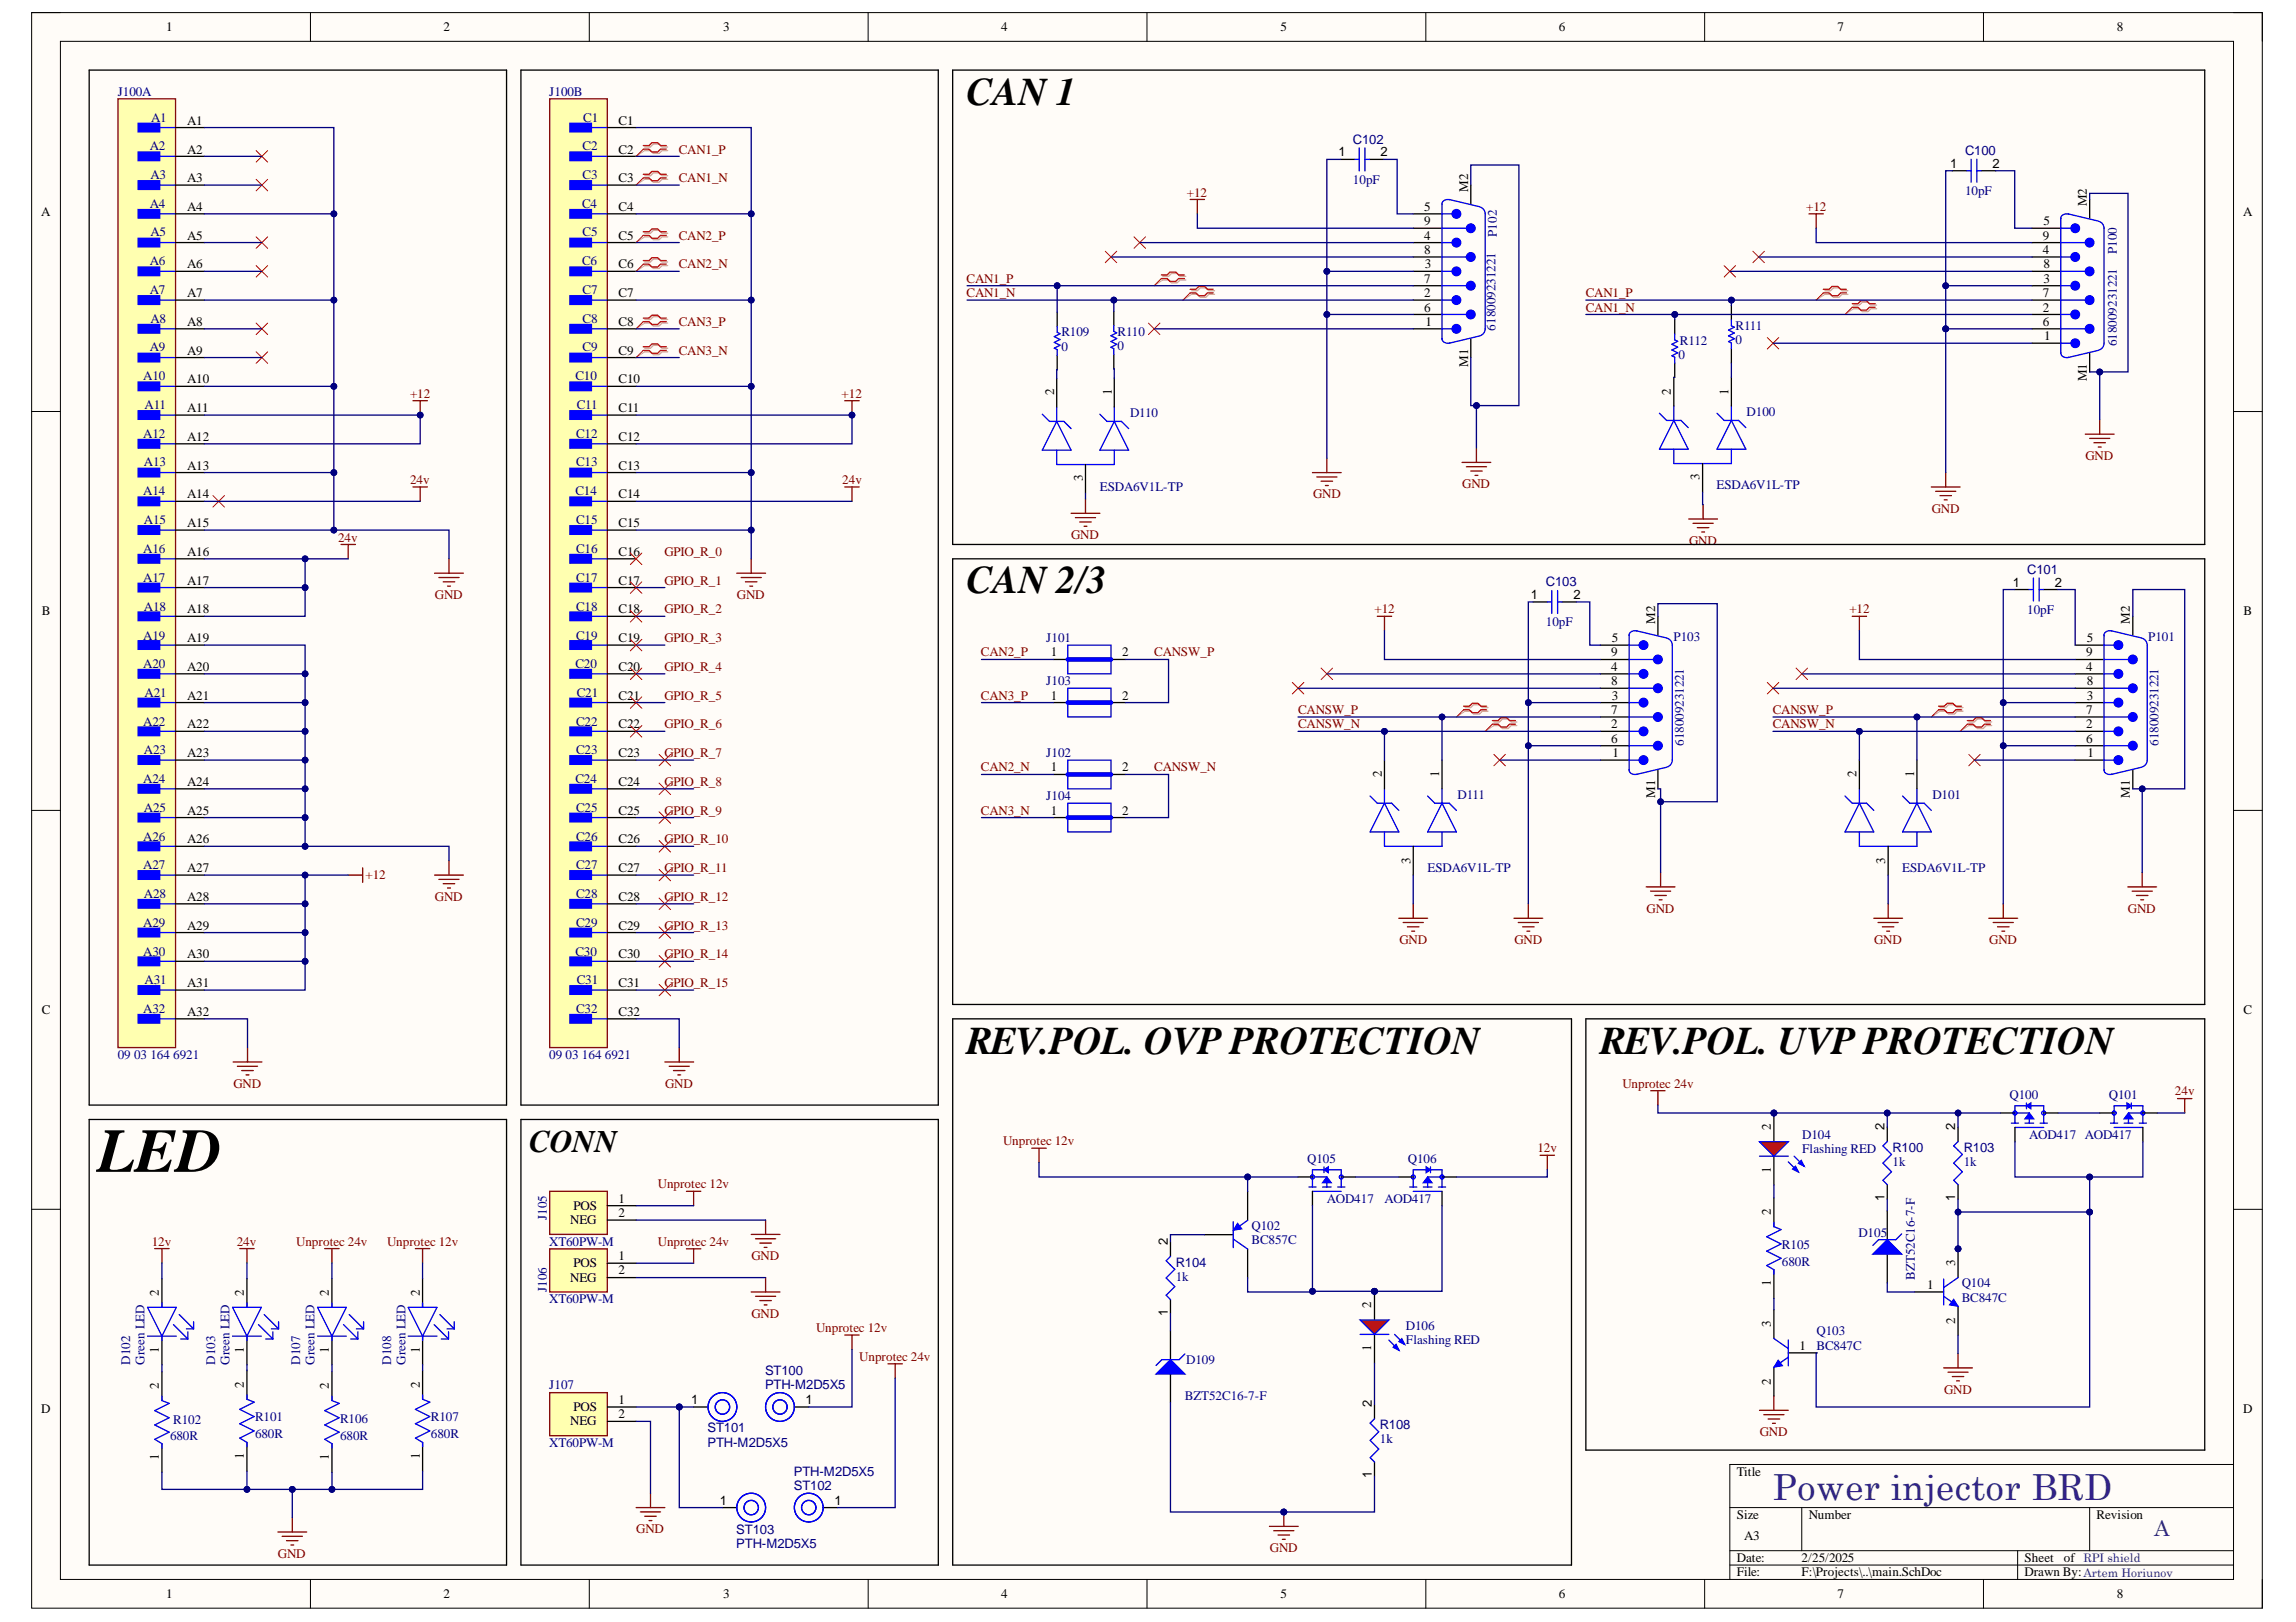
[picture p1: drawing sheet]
<svg xmlns="http://www.w3.org/2000/svg" width="297mm" height="210mm" viewBox="0 0 297 210" stroke-linecap="round" stroke-linejoin="round" font-family="sans-serif">
<defs><g id="words">
<text font-size="8" x="12.6" y="151.6">LED</text>
<g font-size="5.1">
<text x="125" y="13.5">CAN 1</text>
<text x="125" y="76.8">CAN 2/3</text>
<text x="125" y="136.3">REV.POL. OVP PROTECTION</text>
<text x="207" y="136.3">REV.POL. UVP PROTECTION</text>
</g>
<text font-size="4.6" fill="#351c75" x="229.4" y="194.1">Power injector BRD</text>
<text font-size="4.1" x="68.4" y="149">CONN</text>
<text font-size="2.8" fill="#351c75" x="278.7" y="198.7">A</text>
<g font-size="1.7">
<text x="21.5" y="4.1">1</text>
<text x="57.4" y="4.1">2</text>
<text x="93.6" y="4.1">3</text>
<text x="129.5" y="4.1">4</text>
<text x="165.6" y="4.1">5</text>
<text x="201.7" y="4.1">6</text>
<text x="237.7" y="4.1">7</text>
<text x="273.9" y="4.1">8</text>
<text x="24.2" y="16.1">A1</text>
<text x="80" y="16.1">C1</text>
<text x="24.2" y="19.9">A2</text>
<text x="24.2" y="23.6">A3</text>
<text x="80" y="19.9">C2</text>
<text x="80" y="23.6">C3</text>
<text x="173.2" y="20.2">1</text>
<text x="178.6" y="20.2">2</text>
<text x="252.3" y="21.7">1</text>
<text x="257.8" y="21.7">2</text>
<text x="5.3" y="28">A</text>
<text x="24.2" y="27.3">A4</text>
<text x="80" y="27.3">C4</text>
<text x="184.3" y="27.3">5</text>
<text x="184.3" y="29.2">9</text>
<text x="189.9" y="24.9" transform="rotate(-90 189.9 24.9)">M2</text>
<text x="264.4" y="29.2">5</text>
<text x="270" y="26.7" transform="rotate(-90 270 26.7)">M2</text>
<text x="290.2" y="28">A</text>
<text x="24.2" y="31">A5</text>
<text x="24.2" y="34.7">A6</text>
<text x="80" y="31">C5</text>
<text x="80" y="34.7">C6</text>
<text x="184.3" y="31">4</text>
<text x="184.3" y="32.9">8</text>
<text x="184.3" y="34.7">3</text>
<text x="264.3" y="32.9">4</text>
<text x="264.3" y="31">9</text>
<text x="264.4" y="34.7">8</text>
<text x="24.2" y="38.5">A7</text>
<text x="80" y="38.5">C7</text>
<text x="184.3" y="38.5">2</text>
<text x="184.3" y="36.6">7</text>
<text x="184.3" y="40.3">6</text>
<text x="264.3" y="40.3">2</text>
<text x="264.3" y="38.5">7</text>
<text x="264.4" y="36.6">3</text>
<text x="24.2" y="42.2">A8</text>
<text x="24.2" y="45.9">A9</text>
<text x="80" y="42.2">C8</text>
<text x="80" y="45.9">C9</text>
<text x="184.4" y="42.2">1</text>
<text x="189.9" y="47.5" transform="rotate(-90 189.9 47.5)">M1</text>
<text x="264.3" y="42.2">6</text>
<text x="264.5" y="44">1</text>
<text x="24.2" y="49.6">A10</text>
<text x="24.2" y="53.3">A11</text>
<text x="80" y="49.6">C10</text>
<text x="80" y="53.3">C11</text>
<text x="136.4" y="51.1" transform="rotate(-90 136.4 51.1)">2</text>
<text x="143.8" y="51.1" transform="rotate(-90 143.8 51.1)">1</text>
<text x="216.2" y="51.1" transform="rotate(-90 216.2 51.1)">2</text>
<text x="223.6" y="51.1" transform="rotate(-90 223.6 51.1)">1</text>
<text x="270" y="49.4" transform="rotate(-90 270 49.4)">M1</text>
<text x="24.2" y="57.1">A12</text>
<text x="80" y="57.1">C12</text>
<text x="24.2" y="60.8">A13</text>
<text x="24.2" y="64.5">A14</text>
<text x="80" y="60.8">C13</text>
<text x="80" y="64.5">C14</text>
<text x="140.1" y="62.3" transform="rotate(-90 140.1 62.3)">3</text>
<text x="219.9" y="62.1" transform="rotate(-90 219.9 62.1)">3</text>
<text x="24.2" y="68.2">A15</text>
<text x="24.2" y="71.9">A16</text>
<text x="80" y="68.2">C15</text>
<text x="80" y="71.9">C16</text>
<text x="24.2" y="75.7">A17</text>
<text x="80" y="75.7">C17</text>
<text x="198.1" y="77.5">1</text>
<text x="203.6" y="77.5">2</text>
<text x="260.4" y="75.9">1</text>
<text x="265.8" y="75.9">2</text>
<text x="5.4" y="79.6">B</text>
<text x="24.2" y="79.4">A18</text>
<text x="24.2" y="83.1">A19</text>
<text x="80" y="79.4">C18</text>
<text x="80" y="83.1">C19</text>
<text x="208.5" y="83.1">5</text>
<text x="214.1" y="80.7" transform="rotate(-90 214.1 80.7)">M2</text>
<text x="270" y="83.1">5</text>
<text x="275.5" y="80.7" transform="rotate(-90 275.5 80.7)">M2</text>
<text x="290.3" y="79.6">B</text>
<text x="24.2" y="86.8">A20</text>
<text x="80" y="86.8">C20</text>
<text x="136" y="85">1</text>
<text x="145.2" y="85">2</text>
<text x="208.5" y="86.8">4</text>
<text x="208.5" y="85">9</text>
<text x="208.5" y="88.7">8</text>
<text x="269.9" y="86.8">4</text>
<text x="269.9" y="85">9</text>
<text x="270" y="88.7">8</text>
<text x="24.2" y="90.5">A21</text>
<text x="24.2" y="94.3">A22</text>
<text x="80" y="90.5">C21</text>
<text x="80" y="94.3">C22</text>
<text x="136" y="90.5">1</text>
<text x="145.2" y="90.5">2</text>
<text x="208.5" y="94.3">2</text>
<text x="208.5" y="92.4">7</text>
<text x="208.5" y="90.5">3</text>
<text x="269.9" y="94.3">2</text>
<text x="269.9" y="92.4">7</text>
<text x="270" y="90.5">3</text>
<text x="24.2" y="98">A23</text>
<text x="24.2" y="101.7">A24</text>
<text x="80" y="98">C23</text>
<text x="80" y="101.7">C24</text>
<text x="136" y="99.8">1</text>
<text x="145.2" y="99.8">2</text>
<text x="178.8" y="100.6" transform="rotate(-90 178.8 100.6)">2</text>
<text x="186.2" y="100.6" transform="rotate(-90 186.2 100.6)">1</text>
<text x="208.5" y="96.1">6</text>
<text x="208.6" y="98">1</text>
<text x="240.2" y="100.6" transform="rotate(-90 240.2 100.6)">2</text>
<text x="247.6" y="100.6" transform="rotate(-90 247.6 100.6)">1</text>
<text x="269.9" y="96.1">6</text>
<text x="270" y="98">1</text>
<text x="24.2" y="105.4">A25</text>
<text x="80" y="105.4">C25</text>
<text x="136" y="105.4">1</text>
<text x="145.2" y="105.4">2</text>
<text x="214.1" y="103.3" transform="rotate(-90 214.1 103.3)">M1</text>
<text x="275.5" y="103.3" transform="rotate(-90 275.5 103.3)">M1</text>
<text x="24.2" y="109.1">A26</text>
<text x="24.2" y="112.9">A27</text>
<text x="80" y="109.1">C26</text>
<text x="80" y="112.9">C27</text>
<text x="182.5" y="111.8" transform="rotate(-90 182.5 111.8)">3</text>
<text x="243.9" y="111.8" transform="rotate(-90 243.9 111.8)">3</text>
<text x="24.2" y="116.6">A28</text>
<text x="80" y="116.6">C28</text>
<text x="24.2" y="120.3">A29</text>
<text x="24.2" y="124">A30</text>
<text x="80" y="120.3">C29</text>
<text x="80" y="124">C30</text>
<text x="5.4" y="131.2">C</text>
<text x="24.2" y="127.7">A31</text>
<text x="24.2" y="131.4">A32</text>
<text x="80" y="127.7">C31</text>
<text x="80" y="131.4">C32</text>
<text x="290.3" y="131.2">C</text>
<text x="229.1" y="146.2" transform="rotate(-90 229.1 146.2)">2</text>
<text x="243.8" y="146.2" transform="rotate(-90 243.8 146.2)">2</text>
<text x="253" y="146.2" transform="rotate(-90 253 146.2)">2</text>
<text x="80" y="155.6">1</text>
<text x="229.1" y="151.7" transform="rotate(-90 229.1 151.7)">1</text>
<text x="243.8" y="155.5" transform="rotate(-90 243.8 155.5)">1</text>
<text x="253" y="155.5" transform="rotate(-90 253 155.5)">1</text>
<text x="73.8" y="158.4">NEG</text>
<text x="74.2" y="156.6">POS</text>
<text x="80" y="157.5">2</text>
<text x="151.1" y="161.1" transform="rotate(-90 151.1 161.1)">2</text>
<text x="229.1" y="157.2" transform="rotate(-90 229.1 157.2)">2</text>
<text x="20.6" y="167.7" transform="rotate(-90 20.6 167.7)">2</text>
<text x="31.6" y="167.7" transform="rotate(-90 31.6 167.7)">2</text>
<text x="42.6" y="167.7" transform="rotate(-90 42.6 167.7)">2</text>
<text x="54.3" y="167.7" transform="rotate(-90 54.3 167.7)">2</text>
<text x="73.8" y="165.9">NEG</text>
<text x="74.2" y="164">POS</text>
<text x="80" y="163.1">1</text>
<text x="80" y="164.9">2</text>
<text x="229.1" y="166.4" transform="rotate(-90 229.1 166.4)">1</text>
<text x="249.3" y="166.8">1</text>
<text x="253" y="163.8" transform="rotate(-90 253 163.8)">3</text>
<text x="151.1" y="170.2" transform="rotate(-90 151.1 170.2)">1</text>
<text x="177.4" y="169.3" transform="rotate(-90 177.4 169.3)">2</text>
<text x="229.1" y="171.7" transform="rotate(-90 229.1 171.7)">3</text>
<text x="253" y="171.3" transform="rotate(-90 253 171.3)">2</text>
<text x="20.6" y="179.7" transform="rotate(-90 20.6 179.7)">2</text>
<text x="20.6" y="175.1" transform="rotate(-90 20.6 175.1)">1</text>
<text x="31.6" y="179.6" transform="rotate(-90 31.6 179.6)">2</text>
<text x="31.6" y="175.1" transform="rotate(-90 31.6 175.1)">1</text>
<text x="42.6" y="179.7" transform="rotate(-90 42.6 179.7)">2</text>
<text x="42.6" y="175.1" transform="rotate(-90 42.6 175.1)">1</text>
<text x="54.3" y="179.6" transform="rotate(-90 54.3 179.6)">2</text>
<text x="54.3" y="175.1" transform="rotate(-90 54.3 175.1)">1</text>
<text x="177.4" y="174.8" transform="rotate(-90 177.4 174.8)">1</text>
<text x="229.1" y="179.2" transform="rotate(-90 229.1 179.2)">2</text>
<text x="232.8" y="174.6">1</text>
<text x="5.3" y="182.8">D</text>
<text x="73.8" y="184.4">NEG</text>
<text x="74.2" y="182.6">POS</text>
<text x="80" y="181.7">1</text>
<text x="80" y="183.5">2</text>
<text x="89.4" y="181.7">1</text>
<text x="104.2" y="181.7">1</text>
<text x="177.5" y="182.1" transform="rotate(-90 177.5 182.1)">2</text>
<text x="290.2" y="182.8">D</text>
<text x="20.6" y="188.9" transform="rotate(-90 20.6 188.9)">1</text>
<text x="31.6" y="188.8" transform="rotate(-90 31.6 188.8)">1</text>
<text x="42.6" y="188.9" transform="rotate(-90 42.6 188.9)">1</text>
<text x="54.3" y="188.8" transform="rotate(-90 54.3 188.8)">1</text>
<text x="177.5" y="191.3" transform="rotate(-90 177.5 191.3)">1</text>
<text x="224.7" y="191">Title</text>
<text x="93.1" y="194.8">1</text>
<text x="108" y="194.8">1</text>
<text x="224.7" y="196.5">Size</text>
<text x="234" y="196.5">Number</text>
<text x="271.2" y="196.5">Revision</text>
<text x="224.7" y="202.1">Date:</text>
<text x="224.7" y="204">File:</text>
<text x="225.6" y="199.3">A3</text>
<text x="233.1" y="202.1">2/25/2025</text>
<text x="233.1" y="204">F:\Projects\..\main.SchDoc</text>
<text x="261.9" y="202.1">Sheet</text>
<text x="261.9" y="204">Drawn By:Artem Horiunov</text>
<text x="267" y="202.1">of RPI shield</text>
<text x="21.5" y="206.8">1</text>
<text x="57.4" y="206.8">2</text>
<text x="93.6" y="206.8">3</text>
<text x="129.5" y="206.8">4</text>
<text x="165.6" y="206.8">5</text>
<text x="201.7" y="206.8">6</text>
<text x="237.7" y="206.8">7</text>
<text x="273.9" y="206.8">8</text>
</g>
<g font-size="1.7" fill="#000080">
<text x="15.2" y="12.4">J100A</text>
<text x="19.5" y="15.7">A1</text>
<text x="71.1" y="12.4">J100B</text>
<text x="75.5" y="15.7">C1</text>
<text x="19.4" y="19.4">A2</text>
<text x="19.5" y="23.2">A3</text>
<text x="75.4" y="19.4">C2</text>
<text x="75.4" y="23.2">C3</text>
<text x="175" y="23.8">10pF</text>
<text x="175" y="18.6">C102</text>
<text x="254.2" y="20">C100</text>
<text x="19.4" y="26.9">A4</text>
<text x="75.3" y="26.9">C4</text>
<text x="254.2" y="25.3">10pF</text>
<text x="19.4" y="34.3">A6</text>
<text x="19.5" y="30.6">A5</text>
<text x="75.3" y="34.3">C6</text>
<text x="75.4" y="30.6">C5</text>
<text x="193.7" y="30.7" transform="rotate(-90 193.7 30.7)">P102</text>
<text x="273.9" y="32.9" transform="rotate(-90 273.9 32.9)">P100</text>
<text x="19.4" y="38">A7</text>
<text x="19.5" y="41.8">A8</text>
<text x="75.4" y="38">C7</text>
<text x="75.4" y="41.8">C8</text>
<text x="19.4" y="45.5">A9</text>
<text x="75.4" y="45.5">C9</text>
<text x="137.3" y="45.4">0</text>
<text x="137.3" y="43.5">R109</text>
<text x="144.6" y="45.3">0</text>
<text x="144.6" y="43.5">R110</text>
<text x="193.5" y="42.8" transform="rotate(-90 193.5 42.8)">618009231221</text>
<text x="217.2" y="46.4">0</text>
<text x="217.3" y="44.6">R112</text>
<text x="224.5" y="44.6">0</text>
<text x="224.5" y="42.7">R111</text>
<text x="273.9" y="44.8" transform="rotate(-90 273.9 44.8)">618009231221</text>
<text x="18.5" y="49.2">A10</text>
<text x="18.7" y="52.9">A11</text>
<text x="74.4" y="49.2">C10</text>
<text x="74.6" y="52.9">C11</text>
<text x="146.2" y="53.9">D110</text>
<text x="226" y="53.8">D100</text>
<text x="18.5" y="56.6">A12</text>
<text x="74.5" y="56.6">C12</text>
<text x="18.5" y="64.1">A14</text>
<text x="18.6" y="60.4">A13</text>
<text x="74.4" y="64.1">C14</text>
<text x="74.5" y="60.4">C13</text>
<text x="142.3" y="63.5">ESDA6V1L-TP</text>
<text x="222.1" y="63.3">ESDA6V1L-TP</text>
<text x="18.5" y="71.5">A16</text>
<text x="18.6" y="67.8">A15</text>
<text x="74.5" y="67.8">C15</text>
<text x="74.5" y="71.5">C16</text>
<text x="18.5" y="75.3">A17</text>
<text x="74.5" y="75.3">C17</text>
<text x="200" y="75.8">C103</text>
<text x="262.3" y="74.2">C101</text>
<text x="18.5" y="82.8">A19</text>
<text x="18.6" y="79">A18</text>
<text x="74.5" y="79">C18</text>
<text x="74.5" y="82.8">C19</text>
<text x="135.4" y="83.1">J101</text>
<text x="200" y="81.1">10pF</text>
<text x="216.5" y="82.9">P103</text>
<text x="262.3" y="79.5">10pF</text>
<text x="277.9" y="82.9">P101</text>
<text x="18.5" y="86.5">A20</text>
<text x="74.4" y="86.5">C20</text>
<text x="135.4" y="88.7">J103</text>
<text x="18.5" y="93.9">A22</text>
<text x="18.7" y="90.2">A21</text>
<text x="74.5" y="93.9">C22</text>
<text x="74.6" y="90.2">C21</text>
<text x="18.5" y="101.4">A24</text>
<text x="18.6" y="97.6">A23</text>
<text x="74.4" y="101.4">C24</text>
<text x="74.5" y="97.6">C23</text>
<text x="135.4" y="98">J102</text>
<text x="217.8" y="96.5" transform="rotate(-90 217.8 96.5)">618009231221</text>
<text x="279.3" y="96.5" transform="rotate(-90 279.3 96.5)">618009231221</text>
<text x="18.6" y="105.1">A25</text>
<text x="74.5" y="105.1">C25</text>
<text x="135.4" y="103.6">J104</text>
<text x="188.6" y="103.4">D111</text>
<text x="250" y="103.4">D101</text>
<text x="18.5" y="108.8">A26</text>
<text x="18.5" y="112.5">A27</text>
<text x="74.5" y="108.8">C26</text>
<text x="74.5" y="112.5">C27</text>
<text x="184.7" y="112.9">ESDA6V1L-TP</text>
<text x="246.1" y="112.9">ESDA6V1L-TP</text>
<text x="18.5" y="120">A29</text>
<text x="18.6" y="116.2">A28</text>
<text x="74.5" y="116.2">C28</text>
<text x="74.5" y="120">C29</text>
<text x="18.5" y="123.7">A30</text>
<text x="74.4" y="123.7">C30</text>
<text x="18.5" y="131.1">A32</text>
<text x="18.7" y="127.4">A31</text>
<text x="74.5" y="131.1">C32</text>
<text x="74.6" y="127.4">C31</text>
<text x="15.2" y="137">09 03 164 6921</text>
<text x="71.1" y="137">09 03 164 6921</text>
<text x="260" y="142.2">Q100</text>
<text x="272.8" y="142.2">Q101</text>
<text x="233.2" y="147.3">D104</text>
<text x="233.2" y="149.2">Flashing RED</text>
<text x="244.8" y="149">R100</text>
<text x="254.1" y="149">R103</text>
<text x="262.5" y="147.3">AOD417 AOD417</text>
<text x="169.1" y="150.5">Q105</text>
<text x="171.7" y="155.6">AOD417</text>
<text x="179.1" y="155.6">AOD417</text>
<text x="182.1" y="150.5">Q106</text>
<text x="244.8" y="150.9">1k</text>
<text x="254.1" y="150.9">1k</text>
<text x="70.7" y="157.9" transform="rotate(-90 70.7 157.9)">J105</text>
<text x="71.1" y="161.2">XT60PW-M</text>
<text x="161.9" y="159.2">Q102</text>
<text x="161.9" y="161">BC857C</text>
<text x="230.5" y="161.6">R105</text>
<text x="240.4" y="160">D105</text>
<text x="70.7" y="167.2" transform="rotate(-90 70.7 167.2)">J106</text>
<text x="152.1" y="165.8">1k</text>
<text x="152.1" y="163.9">R104</text>
<text x="230.5" y="163.8">680R</text>
<text x="247.7" y="165.6" transform="rotate(-90 247.7 165.6)">BZT52C16-7-F</text>
<text x="253.8" y="166.6">Q104</text>
<text x="71.1" y="168.6">XT60PW-M</text>
<text x="181.9" y="172.1">D106</text>
<text x="181.9" y="174">Flashing RED</text>
<text x="235" y="172.8">Q103</text>
<text x="253.8" y="168.5">BC847C</text>
<text x="16.8" y="176.6" transform="rotate(-90 16.8 176.6)">D102</text>
<text x="18.7" y="176.6" transform="rotate(-90 18.7 176.6)">Green LED</text>
<text x="27.8" y="176.6" transform="rotate(-90 27.8 176.6)">D103</text>
<text x="29.7" y="176.6" transform="rotate(-90 29.7 176.6)">Green LED</text>
<text x="38.8" y="176.6" transform="rotate(-90 38.8 176.6)">D107</text>
<text x="40.7" y="176.6" transform="rotate(-90 40.7 176.6)">Green LED</text>
<text x="50.6" y="176.6" transform="rotate(-90 50.6 176.6)">D108</text>
<text x="52.5" y="176.6" transform="rotate(-90 52.5 176.6)">Green LED</text>
<text x="71.1" y="179.8">J107</text>
<text x="99" y="177.9">ST100</text>
<text x="99" y="179.8">PTH-M2D5X5</text>
<text x="153.5" y="176.5">D109</text>
<text x="235" y="174.6">BC847C</text>
<text x="22.4" y="184.3">R102</text>
<text x="33" y="183.9">R101</text>
<text x="44" y="184.1">R106</text>
<text x="55.8" y="183.9">R107</text>
<text x="91.5" y="185.4">ST101</text>
<text x="153.3" y="181.1">BZT52C16-7-F</text>
<text x="178.5" y="184.9">R108</text>
<text x="22" y="186.3">680R</text>
<text x="33" y="186.1">680R</text>
<text x="44" y="186.3">680R</text>
<text x="55.8" y="186.1">680R</text>
<text x="71.1" y="187.2">XT60PW-M</text>
<text x="91.5" y="187.2">PTH-M2D5X5</text>
<text x="102.7" y="191">PTH-M2D5X5</text>
<text x="178.5" y="186.7">1k</text>
<text x="102.7" y="192.8">ST102</text>
<text x="95.3" y="198.5">ST103</text>
<text x="95.3" y="200.3">PTH-M2D5X5</text>
</g>
<g font-size="1.7" fill="#800000">
<text x="87.8" y="23.6">CAN1_N</text>
<text x="87.8" y="19.9">CAN1_P</text>
<text x="153.6" y="25.4">+12</text>
<text x="233.7" y="27.3">+12</text>
<text x="87.8" y="34.7">CAN2_N</text>
<text x="87.8" y="31">CAN2_P</text>
<text x="125" y="38.5">CAN1_N</text>
<text x="125" y="36.6">CAN1_P</text>
<text x="205.2" y="40.3">CAN1_N</text>
<text x="205.2" y="38.5">CAN1_P</text>
<text x="87.8" y="45.9">CAN3_N</text>
<text x="87.8" y="42.2">CAN3_P</text>
<text x="53" y="51.5">+12</text>
<text x="108.9" y="51.5">+12</text>
<text x="269.8" y="59.5">GND</text>
<text x="53" y="62.6">24v</text>
<text x="109" y="62.6">24v</text>
<text x="169.9" y="64.5">GND</text>
<text x="189.2" y="63.1">GND</text>
<text x="43.7" y="70.1">24v</text>
<text x="86" y="71.9">GPIO_R_0</text>
<text x="138.6" y="69.7">GND</text>
<text x="218.5" y="70.5">GND</text>
<text x="249.9" y="66.4">GND</text>
<text x="56.3" y="77.5">GND</text>
<text x="86" y="75.7">GPIO_R_1</text>
<text x="95.3" y="77.5">GND</text>
<text x="86" y="79.4">GPIO_R_2</text>
<text x="86" y="83.1">GPIO_R_3</text>
<text x="177.8" y="79.4">+12</text>
<text x="239.3" y="79.4">+12</text>
<text x="86" y="86.8">GPIO_R_4</text>
<text x="126.9" y="85">CAN2_P</text>
<text x="149.3" y="85">CANSW_P</text>
<text x="86" y="90.5">GPIO_R_5</text>
<text x="86" y="94.3">GPIO_R_6</text>
<text x="126.9" y="90.5">CAN3_P</text>
<text x="167.9" y="92.4">CANSW_P</text>
<text x="167.9" y="94.3">CANSW_N</text>
<text x="229.4" y="92.4">CANSW_P</text>
<text x="229.4" y="94.3">CANSW_N</text>
<text x="86" y="98">GPIO_R_7</text>
<text x="86" y="101.7">GPIO_R_8</text>
<text x="126.9" y="99.8">CAN2_N</text>
<text x="149.3" y="99.8">CANSW_N</text>
<text x="86" y="105.4">GPIO_R_9</text>
<text x="126.9" y="105.4">CAN3_N</text>
<text x="47.3" y="113.8">+12</text>
<text x="86" y="109.1">GPIO_R_10</text>
<text x="86" y="112.9">GPIO_R_11</text>
<text x="56.3" y="116.6">GND</text>
<text x="86" y="116.6">GPIO_R_12</text>
<text x="213" y="118.1">GND</text>
<text x="275.3" y="118.1">GND</text>
<text x="86" y="120.3">GPIO_R_13</text>
<text x="86" y="124">GPIO_R_14</text>
<text x="181" y="122.1">GND</text>
<text x="195.9" y="122.1">GND</text>
<text x="242.5" y="122.1">GND</text>
<text x="257.4" y="122.1">GND</text>
<text x="86" y="127.7">GPIO_R_15</text>
<text x="30.2" y="140.7">GND</text>
<text x="86" y="140.7">GND</text>
<text x="209.9" y="140.7">Unprotec 24v</text>
<text x="281.4" y="141.8">24v</text>
<text x="129.8" y="148.2">Unprotec 12v</text>
<text x="198.9" y="149.1">12v</text>
<text x="85.1" y="153.8">Unprotec 12v</text>
<text x="19.6" y="161.2">12v</text>
<text x="30.6" y="161.2">24v</text>
<text x="38.3" y="161.2">Unprotec 24v</text>
<text x="50.1" y="161.2">Unprotec 12v</text>
<text x="85.1" y="161.2">Unprotec 24v</text>
<text x="97.2" y="163.1">GND</text>
<text x="97.2" y="170.5">GND</text>
<text x="105.6" y="172.4">Unprotec 12v</text>
<text x="111.2" y="176.1">Unprotec 24v</text>
<text x="227.7" y="185.9">GND</text>
<text x="251.5" y="180.4">GND</text>
<text x="36" y="201.6">GND</text>
<text x="82.3" y="198.4">GND</text>
<text x="164.3" y="200.8">GND</text>
</g>
</g></defs>
<path d="M4.1 1.6h288.6v206.5h-288.6z" fill-rule="evenodd" fill="#fffcf8"/>
<path d="M4.1 1.6h288.6v206.5h-288.6z" fill="none" stroke="#000" stroke-width=".13"/>
<path d="M7.8 5.4h281.2v199h-281.2z" fill-rule="evenodd" fill="#fffcf8"/>
<g fill="none" stroke="#000" stroke-width=".13">
<path d="M4.1 1.6h3.7M7.8 5.4h281.2v199h-281.2zM40.2 1.6v3.8M76.2 1.6v3.8M112.3 1.6v3.8M148.4 1.6v3.8M184.5 1.6v3.8M220.5 1.6v3.8M256.6 1.6v3.8M289 1.6h3.7v3.8M4.1 53.3h3.7M289 53.3h3.7"/>
<path d="M4.1 104.9h3.7M289 104.9h3.7M4.1 156.5h3.7M289 156.5h3.7M223.8 195.1h65.2M233.1 195.1v5.6M270.3 195.1v5.6M289 189.5h-65.2v14.9M40.2 204.4v3.7M76.2 204.4v3.7M112.3 204.4v3.7M148.4 204.4v3.7"/>
<path d="M184.5 204.4v3.7M220.5 204.4v3.7M223.8 200.7h65.2M223.8 202.5h65.2M256.6 204.4v3.7M261 200.7v3.7M292.7 204.4v3.7"/>
</g>
<path d="M15.3 12.8h7.4v122.8h-7.4z" fill-rule="evenodd" fill="#ffffb0"/>
<path d="M15.3 12.8h7.4v122.8h-7.4z" fill="none" stroke="#800000" stroke-width=".17"/>
<path d="M17.9 16h2.8v1.1h-2.8z" fill-rule="evenodd" fill="#00f"/>
<path d="M17.9 16h2.8v1.1h-2.8zM19.5 16.5h3.2" fill="none" stroke="#00f" stroke-width=".17"/>
<path d="M17.9 19.7h2.8v1.1h-2.8z" fill-rule="evenodd" fill="#00f"/>
<path d="M17.9 19.7h2.8v1.1h-2.8zM19.5 20.2h3.2" fill="none" stroke="#00f" stroke-width=".17"/>
<path d="M17.9 23.4h2.8v1.1h-2.8z" fill-rule="evenodd" fill="#00f"/>
<path d="M17.9 23.4h2.8v1.1h-2.8zM19.5 24h3.2" fill="none" stroke="#00f" stroke-width=".17"/>
<path d="M17.9 27.1h2.8v1.1h-2.8z" fill-rule="evenodd" fill="#00f"/>
<path d="M17.9 27.1h2.8v1.1h-2.8zM19.5 27.7h3.2" fill="none" stroke="#00f" stroke-width=".17"/>
<path d="M17.9 30.8h2.8v1.2h-2.8z" fill-rule="evenodd" fill="#00f"/>
<path d="M17.9 30.8h2.8v1.2h-2.8zM19.5 31.4h3.2" fill="none" stroke="#00f" stroke-width=".17"/>
<path d="M17.9 34.6h2.8v1.1h-2.8z" fill-rule="evenodd" fill="#00f"/>
<path d="M17.9 34.6h2.8v1.1h-2.8zM19.5 35.1h3.2" fill="none" stroke="#00f" stroke-width=".17"/>
<path d="M17.9 38.3h2.8v1.1h-2.8z" fill-rule="evenodd" fill="#00f"/>
<path d="M17.9 38.3h2.8v1.1h-2.8zM19.5 38.8h3.2" fill="none" stroke="#00f" stroke-width=".17"/>
<path d="M17.9 42h2.8v1.1h-2.8z" fill-rule="evenodd" fill="#00f"/>
<path d="M17.9 42h2.8v1.1h-2.8zM19.5 42.6h3.2" fill="none" stroke="#00f" stroke-width=".17"/>
<path d="M17.9 45.7h2.8v1.1h-2.8z" fill-rule="evenodd" fill="#00f"/>
<path d="M17.9 45.7h2.8v1.1h-2.8zM19.5 46.3h3.2" fill="none" stroke="#00f" stroke-width=".17"/>
<path d="M17.9 49.4h2.8v1.2h-2.8z" fill-rule="evenodd" fill="#00f"/>
<path d="M17.9 49.4h2.8v1.2h-2.8zM19.5 50h3.2" fill="none" stroke="#00f" stroke-width=".17"/>
<path d="M17.9 53.2h2.8v1.1h-2.8z" fill-rule="evenodd" fill="#00f"/>
<path d="M17.9 53.2h2.8v1.1h-2.8zM19.5 53.7h3.2" fill="none" stroke="#00f" stroke-width=".17"/>
<path d="M17.9 56.9h2.8v1.1h-2.8z" fill-rule="evenodd" fill="#00f"/>
<path d="M17.9 56.9h2.8v1.1h-2.8zM19.5 57.4h3.2" fill="none" stroke="#00f" stroke-width=".17"/>
<path d="M17.9 60.6h2.8v1.1h-2.8z" fill-rule="evenodd" fill="#00f"/>
<path d="M17.9 60.6h2.8v1.1h-2.8zM19.5 61.2h3.2" fill="none" stroke="#00f" stroke-width=".17"/>
<path d="M17.9 64.3h2.8v1.1h-2.8z" fill-rule="evenodd" fill="#00f"/>
<path d="M17.9 64.3h2.8v1.1h-2.8zM19.5 64.9h3.2" fill="none" stroke="#00f" stroke-width=".17"/>
<path d="M17.9 68h2.8v1.2h-2.8z" fill-rule="evenodd" fill="#00f"/>
<path d="M17.9 68h2.8v1.2h-2.8zM19.5 68.6h3.2" fill="none" stroke="#00f" stroke-width=".17"/>
<path d="M17.9 71.8h2.8v1.1h-2.8z" fill-rule="evenodd" fill="#00f"/>
<path d="M17.9 71.8h2.8v1.1h-2.8zM19.5 72.3h3.2" fill="none" stroke="#00f" stroke-width=".17"/>
<path d="M17.9 75.5h2.8v1.1h-2.8z" fill-rule="evenodd" fill="#00f"/>
<path d="M17.9 75.5h2.8v1.1h-2.8zM19.5 76h3.2" fill="none" stroke="#00f" stroke-width=".17"/>
<path d="M17.9 79.2h2.8v1.1h-2.8z" fill-rule="evenodd" fill="#00f"/>
<path d="M17.9 79.2h2.8v1.1h-2.8zM19.5 79.8h3.2" fill="none" stroke="#00f" stroke-width=".17"/>
<path d="M17.9 82.9h2.8v1.1h-2.8z" fill-rule="evenodd" fill="#00f"/>
<path d="M17.9 82.9h2.8v1.1h-2.8zM19.5 83.5h3.2" fill="none" stroke="#00f" stroke-width=".17"/>
<path d="M17.9 86.6h2.8v1.2h-2.8z" fill-rule="evenodd" fill="#00f"/>
<path d="M17.9 86.6h2.8v1.2h-2.8zM19.5 87.2h3.2" fill="none" stroke="#00f" stroke-width=".17"/>
<path d="M17.9 90.4h2.8v1.1h-2.8z" fill-rule="evenodd" fill="#00f"/>
<path d="M17.9 90.4h2.8v1.1h-2.8zM19.5 90.9h3.2" fill="none" stroke="#00f" stroke-width=".17"/>
<path d="M17.9 94.1h2.8v1.1h-2.8z" fill-rule="evenodd" fill="#00f"/>
<path d="M17.9 94.1h2.8v1.1h-2.8zM19.5 94.6h3.2" fill="none" stroke="#00f" stroke-width=".17"/>
<path d="M17.9 97.8h2.8v1.1h-2.8z" fill-rule="evenodd" fill="#00f"/>
<path d="M17.9 97.8h2.8v1.1h-2.8zM19.5 98.4h3.2" fill="none" stroke="#00f" stroke-width=".17"/>
<path d="M17.9 101.5h2.8v1.1h-2.8z" fill-rule="evenodd" fill="#00f"/>
<path d="M17.9 101.5h2.8v1.1h-2.8zM19.5 102.1h3.2" fill="none" stroke="#00f" stroke-width=".17"/>
<path d="M17.9 105.2h2.8v1.2h-2.8z" fill-rule="evenodd" fill="#00f"/>
<path d="M17.9 105.2h2.8v1.2h-2.8zM19.5 105.8h3.2" fill="none" stroke="#00f" stroke-width=".17"/>
<path d="M17.9 109h2.8v1.1h-2.8z" fill-rule="evenodd" fill="#00f"/>
<path d="M17.9 109h2.8v1.1h-2.8zM19.5 109.5h3.2" fill="none" stroke="#00f" stroke-width=".17"/>
<path d="M17.9 112.7h2.8v1.1h-2.8z" fill-rule="evenodd" fill="#00f"/>
<path d="M17.9 112.7h2.8v1.1h-2.8zM19.5 113.2h3.2" fill="none" stroke="#00f" stroke-width=".17"/>
<path d="M17.9 116.4h2.8v1.1h-2.8z" fill-rule="evenodd" fill="#00f"/>
<path d="M17.9 116.4h2.8v1.1h-2.8zM19.5 117h3.2" fill="none" stroke="#00f" stroke-width=".17"/>
<path d="M17.9 120.1h2.8v1.1h-2.8z" fill-rule="evenodd" fill="#00f"/>
<path d="M17.9 120.1h2.8v1.1h-2.8zM19.5 120.7h3.2" fill="none" stroke="#00f" stroke-width=".17"/>
<path d="M17.9 123.8h2.8v1.2h-2.8z" fill-rule="evenodd" fill="#00f"/>
<path d="M17.9 123.8h2.8v1.2h-2.8zM19.5 124.4h3.2" fill="none" stroke="#00f" stroke-width=".17"/>
<path d="M17.9 127.6h2.8v1.1h-2.8z" fill-rule="evenodd" fill="#00f"/>
<path d="M17.9 127.6h2.8v1.1h-2.8zM19.5 128.1h3.2" fill="none" stroke="#00f" stroke-width=".17"/>
<path d="M17.9 131.3h2.8v1.1h-2.8z" fill-rule="evenodd" fill="#00f"/>
<path d="M17.9 131.3h2.8v1.1h-2.8zM19.5 131.8h3.2" fill="none" stroke="#00f" stroke-width=".17"/>
<g fill="none" stroke="#000" stroke-width=".17">
<path d="M22.7 16.5h3.7M22.7 20.2h3.7M22.7 24h3.7M22.7 27.7h3.7M22.7 31.4h3.7M22.7 35.1h3.7M22.7 38.8h3.7M22.7 42.6h3.7M22.7 46.3h3.7M22.7 50h3.7M22.7 53.7h3.7M22.7 57.4h3.7"/>
<path d="M22.7 61.2h3.7M22.7 64.9h3.7M22.7 68.6h3.7M22.7 72.3h3.7M22.7 76h3.7M22.7 79.8h3.7M22.7 83.5h3.7M22.7 87.2h3.7M22.7 90.9h3.7M22.7 94.6h3.7M22.7 98.4h3.7M22.7 102.1h3.7"/>
<path d="M22.7 105.8h3.7M22.7 109.5h3.7M22.7 113.2h3.7M22.7 117h3.7M22.7 120.7h3.7M22.7 124.4h3.7M22.7 128.1h3.7M22.7 131.8h3.7"/>
</g>
<path d="M71.1 12.8h7.5v122.8h-7.5z" fill-rule="evenodd" fill="#ffffb0"/>
<path d="M71.1 12.8h7.5v122.8h-7.5z" fill="none" stroke="#800000" stroke-width=".17"/>
<path d="M73.7 16h2.8v1.1h-2.8z" fill-rule="evenodd" fill="#00f"/>
<path d="M73.7 16h2.8v1.1h-2.8zM75.4 16.5h3.2" fill="none" stroke="#00f" stroke-width=".17"/>
<path d="M73.7 19.7h2.8v1.1h-2.8z" fill-rule="evenodd" fill="#00f"/>
<path d="M73.7 19.7h2.8v1.1h-2.8zM75.4 20.2h3.2" fill="none" stroke="#00f" stroke-width=".17"/>
<path d="M73.7 23.4h2.8v1.1h-2.8z" fill-rule="evenodd" fill="#00f"/>
<path d="M73.7 23.4h2.8v1.1h-2.8zM75.4 24h3.2" fill="none" stroke="#00f" stroke-width=".17"/>
<path d="M73.7 27.1h2.8v1.1h-2.8z" fill-rule="evenodd" fill="#00f"/>
<path d="M73.7 27.1h2.8v1.1h-2.8zM75.4 27.7h3.2" fill="none" stroke="#00f" stroke-width=".17"/>
<path d="M73.7 30.8h2.8v1.2h-2.8z" fill-rule="evenodd" fill="#00f"/>
<path d="M73.7 30.8h2.8v1.2h-2.8zM75.4 31.4h3.2" fill="none" stroke="#00f" stroke-width=".17"/>
<path d="M73.7 34.6h2.8v1.1h-2.8z" fill-rule="evenodd" fill="#00f"/>
<path d="M73.7 34.6h2.8v1.1h-2.8zM75.4 35.1h3.2" fill="none" stroke="#00f" stroke-width=".17"/>
<path d="M73.7 38.3h2.8v1.1h-2.8z" fill-rule="evenodd" fill="#00f"/>
<path d="M73.7 38.3h2.8v1.1h-2.8zM75.4 38.8h3.2" fill="none" stroke="#00f" stroke-width=".17"/>
<path d="M73.7 42h2.8v1.1h-2.8z" fill-rule="evenodd" fill="#00f"/>
<path d="M73.7 42h2.8v1.1h-2.8zM75.4 42.6h3.2" fill="none" stroke="#00f" stroke-width=".17"/>
<path d="M73.7 45.7h2.8v1.1h-2.8z" fill-rule="evenodd" fill="#00f"/>
<path d="M73.7 45.7h2.8v1.1h-2.8zM75.4 46.3h3.2" fill="none" stroke="#00f" stroke-width=".17"/>
<path d="M73.7 49.4h2.8v1.2h-2.8z" fill-rule="evenodd" fill="#00f"/>
<path d="M73.7 49.4h2.8v1.2h-2.8zM75.4 50h3.2" fill="none" stroke="#00f" stroke-width=".17"/>
<path d="M73.7 53.2h2.8v1.1h-2.8z" fill-rule="evenodd" fill="#00f"/>
<path d="M73.7 53.2h2.8v1.1h-2.8zM75.4 53.7h3.2" fill="none" stroke="#00f" stroke-width=".17"/>
<path d="M73.7 56.9h2.8v1.1h-2.8z" fill-rule="evenodd" fill="#00f"/>
<path d="M73.7 56.9h2.8v1.1h-2.8zM75.4 57.4h3.2" fill="none" stroke="#00f" stroke-width=".17"/>
<path d="M73.7 60.6h2.8v1.1h-2.8z" fill-rule="evenodd" fill="#00f"/>
<path d="M73.7 60.6h2.8v1.1h-2.8zM75.4 61.2h3.2" fill="none" stroke="#00f" stroke-width=".17"/>
<path d="M73.7 64.3h2.8v1.1h-2.8z" fill-rule="evenodd" fill="#00f"/>
<path d="M73.7 64.3h2.8v1.1h-2.8zM75.4 64.9h3.2" fill="none" stroke="#00f" stroke-width=".17"/>
<path d="M73.7 68h2.8v1.2h-2.8z" fill-rule="evenodd" fill="#00f"/>
<path d="M73.7 68h2.8v1.2h-2.8zM75.4 68.6h3.2" fill="none" stroke="#00f" stroke-width=".17"/>
<path d="M73.7 71.8h2.8v1.1h-2.8z" fill-rule="evenodd" fill="#00f"/>
<path d="M73.7 71.8h2.8v1.1h-2.8zM75.4 72.3h3.2" fill="none" stroke="#00f" stroke-width=".17"/>
<path d="M73.7 75.5h2.8v1.1h-2.8z" fill-rule="evenodd" fill="#00f"/>
<path d="M73.7 75.5h2.8v1.1h-2.8zM75.4 76h3.2" fill="none" stroke="#00f" stroke-width=".17"/>
<path d="M73.7 79.2h2.8v1.1h-2.8z" fill-rule="evenodd" fill="#00f"/>
<path d="M73.7 79.2h2.8v1.1h-2.8zM75.4 79.8h3.2" fill="none" stroke="#00f" stroke-width=".17"/>
<path d="M73.7 82.9h2.8v1.1h-2.8z" fill-rule="evenodd" fill="#00f"/>
<path d="M73.7 82.9h2.8v1.1h-2.8zM75.4 83.5h3.2" fill="none" stroke="#00f" stroke-width=".17"/>
<path d="M73.7 86.6h2.8v1.2h-2.8z" fill-rule="evenodd" fill="#00f"/>
<path d="M73.7 86.6h2.8v1.2h-2.8zM75.4 87.2h3.2" fill="none" stroke="#00f" stroke-width=".17"/>
<path d="M73.7 90.4h2.8v1.1h-2.8z" fill-rule="evenodd" fill="#00f"/>
<path d="M73.7 90.4h2.8v1.1h-2.8zM75.4 90.9h3.2" fill="none" stroke="#00f" stroke-width=".17"/>
<path d="M73.7 94.1h2.8v1.1h-2.8z" fill-rule="evenodd" fill="#00f"/>
<path d="M73.7 94.1h2.8v1.1h-2.8zM75.4 94.6h3.2" fill="none" stroke="#00f" stroke-width=".17"/>
<path d="M73.7 97.8h2.8v1.1h-2.8z" fill-rule="evenodd" fill="#00f"/>
<path d="M73.7 97.8h2.8v1.1h-2.8zM75.4 98.4h3.2" fill="none" stroke="#00f" stroke-width=".17"/>
<path d="M73.7 101.5h2.8v1.1h-2.8z" fill-rule="evenodd" fill="#00f"/>
<path d="M73.7 101.5h2.8v1.1h-2.8zM75.4 102.1h3.2" fill="none" stroke="#00f" stroke-width=".17"/>
<path d="M73.7 105.2h2.8v1.2h-2.8z" fill-rule="evenodd" fill="#00f"/>
<path d="M73.7 105.2h2.8v1.2h-2.8zM75.4 105.8h3.2" fill="none" stroke="#00f" stroke-width=".17"/>
<path d="M73.7 109h2.8v1.1h-2.8z" fill-rule="evenodd" fill="#00f"/>
<path d="M73.7 109h2.8v1.1h-2.8zM75.4 109.5h3.2" fill="none" stroke="#00f" stroke-width=".17"/>
<path d="M73.7 112.7h2.8v1.1h-2.8z" fill-rule="evenodd" fill="#00f"/>
<path d="M73.7 112.7h2.8v1.1h-2.8zM75.4 113.2h3.2" fill="none" stroke="#00f" stroke-width=".17"/>
<path d="M73.7 116.4h2.8v1.1h-2.8z" fill-rule="evenodd" fill="#00f"/>
<path d="M73.7 116.4h2.8v1.1h-2.8zM75.4 117h3.2" fill="none" stroke="#00f" stroke-width=".17"/>
<path d="M73.7 120.1h2.8v1.1h-2.8z" fill-rule="evenodd" fill="#00f"/>
<path d="M73.7 120.1h2.8v1.1h-2.8zM75.4 120.7h3.2" fill="none" stroke="#00f" stroke-width=".17"/>
<path d="M73.7 123.8h2.8v1.2h-2.8z" fill-rule="evenodd" fill="#00f"/>
<path d="M73.7 123.8h2.8v1.2h-2.8zM75.4 124.4h3.2" fill="none" stroke="#00f" stroke-width=".17"/>
<path d="M73.7 127.6h2.8v1.1h-2.8z" fill-rule="evenodd" fill="#00f"/>
<path d="M73.7 127.6h2.8v1.1h-2.8zM75.4 128.1h3.2" fill="none" stroke="#00f" stroke-width=".17"/>
<path d="M73.7 131.3h2.8v1.1h-2.8z" fill-rule="evenodd" fill="#00f"/>
<path d="M266.6 33.3h1.3M266.6 29.5h1.3M266.6 37h1.3M266.6 31.4h3.2M266.6 35.1h3.2M266.6 38.8h3.2M266.6 40.7h1.3M266.6 44.4h1.3M266.6 42.6h3.2M73.7 131.3h2.8v1.1h-2.8zM75.4 131.8h3.2" fill="none" stroke="#00f" stroke-width=".17"/>
<g fill="none" stroke="#000" stroke-width=".17">
<path d="M78.6 16.5h3.7M78.6 20.2h3.7M78.6 24h3.7M78.6 27.7h3.7M78.6 31.4h3.7M78.6 35.1h3.7M78.6 38.8h3.7M262.9 31.4h3.7M262.9 35.1h3.7M262.9 38.8h3.7M262.9 29.5h3.7M262.9 33.3h3.7"/>
<path d="M262.9 37h3.7M270.3 25.8v2.4M78.6 42.6h3.7M78.6 46.3h3.7M78.6 50h3.7M78.6 53.7h3.7M78.6 57.4h3.7M262.9 42.6h3.7M262.9 40.7h3.7M262.9 44.4h3.7M270.3 45.7v2.4M78.6 61.2h3.7"/>
<path d="M78.6 64.9h3.7M78.6 68.6h3.7M78.6 72.3h3.7M78.6 76h3.7M78.6 79.8h3.7M78.6 83.5h3.7M78.6 87.2h3.7M78.6 90.9h3.7M78.6 94.6h3.7M78.6 98.4h3.7M78.6 102.1h3.7M78.6 105.8h3.7"/>
<path d="M78.6 109.5h3.7M78.6 113.2h3.7M78.6 117h3.7M78.6 120.7h3.7M78.6 124.4h3.7M78.6 128.1h3.7M78.6 131.8h3.7"/>
</g>
<g fill="none" stroke="#f00" stroke-width=".13">
<path d="M33.1 19.5l1.5 1.5M34.6 19.5l-1.5 1.5M83.2 19.3l-.9 .9M33.1 34.4l1.5 1.5M33.1 30.7l1.5 1.4M33.1 23.2l1.5 1.5M34.6 34.4l-1.5 1.5M34.6 30.7l-1.5 1.4M34.6 23.2l-1.5 1.5M83.2 23l-.9 1M83.2 30.5l-.9 .9M83.2 34.2l-.9 .9"/>
<path d="M33.1 45.5l1.5 1.5M33.1 41.8l1.5 1.5M34.6 45.5l-1.5 1.5M34.6 41.8l-1.5 1.5M83.2 41.6l-.9 1M83.2 45.3l-.9 1M27.6 64.1l1.4 1.5M29 64.1l-1.4 1.5M81.5 71.6l1.5 1.5M81.5 75.3l1.5 1.5M81.5 79l1.5 1.5M83 71.6l-1.5 1.5"/>
<path d="M83 75.3l-1.5 1.5M83 79l-1.5 1.5M81.5 90.2l1.5 1.5M81.5 86.5l1.5 1.4M81.5 82.7l1.5 1.5M81.5 93.9l1.5 1.5M83 90.2l-1.5 1.5M83 86.5l-1.5 1.4M83 82.7l-1.5 1.5M83 93.9l-1.5 1.5M85.3 97.6l1.5 1.5M86.8 97.6l-1.5 1.5"/>
<path d="M85.3 119.9l1.5 1.5M85.3 116.2l1.5 1.5M85.3 112.5l1.5 1.5M85.3 108.8l1.5 1.5M85.3 105.1l1.5 1.4M85.3 101.3l1.5 1.5M86.8 119.9l-1.5 1.5M86.8 116.2l-1.5 1.5M86.8 112.5l-1.5 1.5M86.8 108.8l-1.5 1.5M86.8 105.1l-1.5 1.4M86.8 101.3l-1.5 1.5"/>
</g>
<path d="M83.4 19h.8l.3-.4h.8l.3 .4h.8M83.4 19.5h.8l.3 .4h.8l.3-.4h.8M83.4 22.7h.8l.3-.3h.8l.3 .3h.8M83.4 23.2h.8l.3 .4h.8l.3-.4h.8M83.4 30.2h.8l.3-.4h.8l.3 .4h.8M83.4 30.7h.8l.3 .3h.8l.3-.3h.8M83.4 33.9h.8l.3-.4h.8l.3 .4h.8M83.4 34.4h.8l.3 .3h.8l.3-.3h.8M83.4 41.3h.8l.3-.3h.8l.3 .3h.8M83.4 41.8h.8l.3 .4h.8l.3-.4h.8M83.4 45.1h.8l.3-.4h.8l.3 .4h.8M83.4 45.5h.8l.3 .4h.8l.3-.4h.8" fill="none" stroke="#d0a19e" stroke-width=".17"/>
<path d="M83.4 19.5l-1.1 .7M83.4 23.2l-1.1 .8M83.4 30.7l-1.1 .7M83.4 34.4l-1.1 .7M83.4 41.8l-1.1 .8M83.4 45.5l-1.1 .8" fill="none" stroke="#d0a19e" stroke-width=".13"/>
<path d="M83.2 18.8h.8l.3-.3h.8l.4 .3h.7M83.2 19.3h.8l.3 .4h.8l.4-.4h.7M83.2 22.6h.8l.3-.4h.8l.4 .4h.7M83.2 23h.8l.3 .4h.8l.4-.4h.7M83.2 30h.8l.3-.4h.8l.4 .4h.7M83.2 30.5h.8l.3 .3h.8l.4-.3h.7M83.2 33.7h.8l.3-.4h.8l.4 .4h.7M83.2 34.2h.8l.3 .4h.8l.4-.4h.7M83.2 41.2h.8l.3-.4h.8l.4 .4h.7M83.2 41.6h.8l.3 .4h.8l.4-.4h.7M83.2 44.9h.8l.3-.4h.8l.4 .4h.7M83.2 45.3h.8l.3 .4h.8l.4-.4h.7" fill="none" stroke="#f00" stroke-width=".17"/>
<g fill="none" stroke="#800000" stroke-width=".17">
<path d="M56.2 74.2h3.7M56.8 74.7h2.6M57.3 75.3h1.5M57.9 75.9h.4M58.1 72.3v1.9M95.3 74.2h3.7M95.9 74.7h2.6M96.4 75.3h1.5M97 75.9h.4M97.2 72.3v1.9M30.2 137.4h3.7M30.7 138h2.6"/>
<path d="M31.3 138.5h1.5M31.8 139.1h.4M32 135.6v1.8M86 137.4h3.7M86.6 138h2.6M87.1 138.5h1.5M87.7 139.1h.4M87.9 135.6v1.8"/>
</g>
<circle cx="270.3" cy="42.6" r=".56" fill="#00f"/>
<circle cx="270.3" cy="42.6" r=".56" fill="none" stroke="#00f" stroke-width=".17"/>
<circle cx="268.5" cy="44.4" r=".56" fill="#00f"/>
<g fill="none" stroke="#00f" stroke-width=".17">
<path d="M266.6 28.2v17.5M267.5 27.7l4 .9M267.6 27.7a.7 .7 0 0 0-1 .6M271.5 28.6a.93 .93 0 0 1 .7 .9v14.9a.93 .93 0 0 1-.7 .9M266.6 45.6a.74 .74 0 0 0 1 .6M271.5 45.3l-4 1"/>
<circle cx="268.5" cy="44.4" r=".56"/>
</g>
<circle cx="268.5" cy="40.7" r=".56" fill="#00f"/>
<circle cx="268.5" cy="40.7" r=".56" fill="none" stroke="#00f" stroke-width=".17"/>
<circle cx="268.5" cy="37" r=".56" fill="#00f"/>
<circle cx="268.5" cy="37" r=".56" fill="none" stroke="#00f" stroke-width=".17"/>
<circle cx="268.5" cy="33.3" r=".56" fill="#00f"/>
<circle cx="268.5" cy="33.3" r=".56" fill="none" stroke="#00f" stroke-width=".17"/>
<circle cx="268.5" cy="29.5" r=".56" fill="#00f"/>
<circle cx="268.5" cy="29.5" r=".56" fill="none" stroke="#00f" stroke-width=".17"/>
<circle cx="270.3" cy="38.8" r=".56" fill="#00f"/>
<circle cx="270.3" cy="38.8" r=".56" fill="none" stroke="#00f" stroke-width=".17"/>
<circle cx="270.3" cy="35.1" r=".56" fill="#00f"/>
<circle cx="270.3" cy="35.1" r=".56" fill="none" stroke="#00f" stroke-width=".17"/>
<circle cx="270.3" cy="31.4" r=".56" fill="#00f"/>
<g fill="none" stroke="#00f" stroke-width=".17">
<path d="M272.2 87.2h1.3M272.2 83.5h1.3M272.2 90.9h1.3M272.2 85.3h3.2M272.2 94.6h1.3M272.2 89.1h3.2M272.2 98.4h1.3M272.2 92.8h3.2M272.2 96.5h3.2"/>
<circle cx="270.3" cy="31.4" r=".56"/>
</g>
<path d="M275.9 79.8v2.4M268.5 83.5h3.7M268.5 87.2h3.7M268.5 90.9h3.7M268.5 94.6h3.7M268.5 98.4h3.7M268.5 85.3h3.7M268.5 89.1h3.7M268.5 92.8h3.7M268.5 96.5h3.7M275.9 99.7v2.4" fill="none" stroke="#000" stroke-width=".17"/>
<circle cx="275.9" cy="96.5" r=".56" fill="#00f"/>
<circle cx="275.9" cy="96.5" r=".56" fill="none" stroke="#00f" stroke-width=".17"/>
<circle cx="274.1" cy="98.4" r=".56" fill="#00f"/>
<g fill="none" stroke="#00f" stroke-width=".17">
<path d="M272.2 99.6a.73 .73 0 0 0 1 .6M272.2 82.2v17.5M273.1 81.6l3.9 1M273.2 81.7a.71 .71 0 0 0-1 .5M277 99.3l-3.9 .9M277.1 82.6a.93 .93 0 0 1 .7 .9v14.9a.93 .93 0 0 1-.7 .9"/>
<circle cx="274.1" cy="98.4" r=".56"/>
</g>
<circle cx="274.1" cy="94.6" r=".56" fill="#00f"/>
<circle cx="274.1" cy="94.6" r=".56" fill="none" stroke="#00f" stroke-width=".17"/>
<circle cx="274.1" cy="90.9" r=".56" fill="#00f"/>
<circle cx="274.1" cy="90.9" r=".56" fill="none" stroke="#00f" stroke-width=".17"/>
<circle cx="274.1" cy="87.2" r=".56" fill="#00f"/>
<circle cx="274.1" cy="87.2" r=".56" fill="none" stroke="#00f" stroke-width=".17"/>
<circle cx="274.1" cy="83.5" r=".56" fill="#00f"/>
<circle cx="274.1" cy="83.5" r=".56" fill="none" stroke="#00f" stroke-width=".17"/>
<circle cx="275.9" cy="92.8" r=".56" fill="#00f"/>
<circle cx="275.9" cy="92.8" r=".56" fill="none" stroke="#00f" stroke-width=".17"/>
<circle cx="275.9" cy="89.1" r=".56" fill="#00f"/>
<circle cx="275.9" cy="89.1" r=".56" fill="none" stroke="#00f" stroke-width=".17"/>
<circle cx="275.9" cy="85.3" r=".56" fill="#00f"/>
<g fill="none" stroke="#00f" stroke-width=".17">
<path d="M214.7 53.5l.9 .9h1.9l.9 .9M216.5 54.4l1.9 3.7h-3.7zM216.5 58.1v1.9h7.5v-1.9M216.5 52.5v1.9M222.1 53.5l1 .9h1.8l1 .9M224 54.4l1.9 3.7h-3.8zM224 52.5v1.9M138.1 83.5h5.6v3.7h-5.6zM138.1 98.4h5.6v3.7h-5.6zM138.1 89.1h5.6v3.7h-5.6zM138.1 103.9h5.6v3.8h-5.6zM238.7 103l.9 .9h1.9l.9 1"/>
<path d="M240.6 103.9l1.8 3.8h-3.7zM240.6 107.7v1.8h7.4v-1.8M240.6 102.1v1.8M246.1 103l1 .9h1.8l1 1M248 103.9l1.9 3.8h-3.8zM248 102.1v1.8M19.1 169.2h3.7l-1.9 3.7zM19.1 172.9h3.7M20.9 168.6v.6M20.9 172.9v.6M22.4 171.4l1.9 1.9M23.2 170.1l1.8 1.9"/>
<path d="M23.4 173.3h.9M24.1 172h.9M24.3 172.3v1M25 171v1M30.1 169.2h3.7l-1.9 3.7zM30.1 172.9h3.7M31.9 168.6v.6M31.9 172.9v.6M33.4 171.4l1.9 1.9M34.2 170.1l1.8 1.9M34.4 173.3h.9M35.1 172h.9"/>
<path d="M35.3 172.3v1M36 171v1M52.8 169.2h3.7l-1.8 3.7zM52.8 172.9h3.7M54.7 168.6v.6M54.7 172.9v.6M56.2 171.4l1.8 1.9M56.9 170.1l1.9 1.9M57.1 173.3h.9M57.8 172h1M58 172.3v1M58.8 171v1"/>
<circle cx="275.9" cy="85.3" r=".56"/>
</g>
<g fill="none" stroke="#000" stroke-width=".17">
<path d="M216.5 48.8v3.7M220.3 60v3.7M224 48.8v3.7M136.3 85.3h1.8M136.3 90.9h1.8M143.7 85.3h1.9M143.7 90.9h1.9M240.6 98.4v3.7M248 98.4v3.7M136.3 100.2h1.8M136.3 105.8h1.8M143.7 100.2h1.9"/>
<path d="M143.7 105.8h1.9M244.3 109.5v3.8M20.9 165.5v3.7M20.9 172.9v3.7M31.9 165.5v3.7M31.9 172.9v3.7M54.7 165.5v3.7M54.7 172.9v3.7"/>
</g>
<path d="M138.1 85.3h5.6M138.1 90.9h5.6M138.1 100.2h5.6M138.1 105.8h5.6" fill="none" stroke="#00f" stroke-width=".59"/>
<g fill="none" stroke="#800000" stroke-width=".17">
<path d="M218.5 67.2h3.7M219 67.7h2.6M219.6 68.3h1.5M220.1 68.8h.4M220.3 65.3v1.9M249.9 63h3.7M250.4 63.6h2.6M251 64.1h1.5M251.5 64.7h.4M251.7 61.2v1.8M45.1 113.2h1.8M46.9 112.3v1.9"/>
<path d="M56.2 113.2h3.7M56.8 113.8h2.6M57.3 114.4h1.5M57.9 114.9h.4M58.1 111.4v1.8M242.4 118.8h3.7M243 119.4h2.6M243.5 119.9h1.5M244.3 117v1.8M257.3 118.8h3.7M257.9 119.4h2.6M258.4 119.9h1.5"/>
<path d="M259.2 117v1.8M244.1 120.5h.4M259 120.5h.4M20 161.6h1.9M20.9 161.6v1.8M31 161.6h1.9M31.9 161.6v1.8M53.7 161.6h1.9M54.7 161.6v1.8M36 198.3h3.7M36.5 198.8h2.6M37.1 199.4h1.5"/>
<path d="M37.6 199.9h.4M37.8 196.4v1.9M164.2 197.5h3.8M164.8 198.1h2.6M165.3 198.6h1.5M165.9 199.2h.4M166.1 195.7v1.8"/>
</g>
<path d="M223.1 34.4l1.4 1.5M224.5 34.4l-1.4 1.5M226.8 32.5l1.5 1.5M228.3 32.5l-1.5 1.5M228.6 43.7l1.5 1.5M230.1 43.7l-1.5 1.5M228.6 88.3l1.5 1.5M230.1 88.3l-1.5 1.5M232.4 86.5l1.4 1.4M233.8 86.5l-1.4 1.4M254.7 97.6l1.5 1.5M256.2 97.6l-1.5 1.5" fill="none" stroke="#f00" stroke-width=".13"/>
<circle cx="166.1" cy="195.7" r=".37" fill="#000080"/>
<circle cx="166.1" cy="195.7" r=".37" fill="none" stroke="#000080" stroke-width=".13"/>
<path d="M151.4 172.2v3.8M151.4 177.8v3.7" fill="none" stroke="#000" stroke-width=".17"/>
<path d="M149.6 177.8l1.8-1.8 1.9 1.8z" fill="#00f"/>
<path d="M159.5 158.1v3.4M161.4 157.9l-1.3 1M149.6 177.8l1.8-1.8 1.9 1.8zM153.3 175.2l-.8 .8h-2.2l-.7 .7M159.5 160.3l1.9 1.3" fill="none" stroke="#00f" stroke-width=".17"/>
<path d="M155.8 159.8h3.7M161.4 154.2v3.7M161.4 161.6v3.8" fill="none" stroke="#000" stroke-width=".17"/>
<path d="M160.1 158.3l.6 .7-1.2 .2z" fill="#00f"/>
<path d="M160.1 158.3l.6 .7-1.2 .2z" fill="none" stroke="#00f" stroke-width=".13"/>
<path d="M169.3 153.6h1M169.8 152.3h1.9v1.3M169.8 154.2h3.7M171.1 153.6h1.1M171.3 151.4h-1.5v2.2M171.3 151.4h2.2v2.2M171.3 151v.7M173.1 153.6h.9" fill="none" stroke="#00f" stroke-width=".17"/>
<path d="M171.3 151.4l.5-.4v.7z" fill="#00f"/>
<path d="M171.3 151.4l.5-.4v.7z" fill="none" stroke="#00f" stroke-width=".17"/>
<path d="M171.7 152.3l.5 .8h-1.1z" fill="#00f"/>
<path d="M171.7 152.3l.5 .8h-1.1zM182.4 153.6h.9M182.8 154.2h3.8M182.8 153.6v-2.2h3.8v2.2M184.1 153.6h1.2M185.1 151v.8M186.1 153.6h.9M186.6 152.3h-1.9v1.3" fill="none" stroke="#00f" stroke-width=".17"/>
<g fill="none" stroke="#00f" stroke-width=".13">
<circle cx="169.8" cy="152.3" r=".26"/>
<circle cx="173.5" cy="152.3" r=".26"/>
</g>
<path d="M167.9 152.3h1.9M169.8 154.2v1.8M173.5 152.3h1.9" fill="none" stroke="#000" stroke-width=".17"/>
<path d="M184.5 151l.6 .4-.6 .4z" fill="#00f"/>
<path d="M184.5 151l.6 .4-.6 .4z" fill="none" stroke="#00f" stroke-width=".17"/>
<path d="M184.7 152.3l.6 .8h-1.2z" fill="#00f"/>
<path d="M184.7 152.3l.6 .8h-1.2z" fill="none" stroke="#00f" stroke-width=".17"/>
<g fill="none" stroke="#00f" stroke-width=".13">
<circle cx="182.8" cy="152.3" r=".26"/>
<circle cx="186.6" cy="152.3" r=".26"/>
</g>
<path d="M123.2 9.1h162v61.4h-162zM123.2 72.3h162v57.7h-162zM123.3 131.8h80v70.7h-80zM205.2 131.8h80v55.9h-80zM181 152.3h1.8M186.6 154.2v1.8M186.6 152.3h1.8" fill="none" stroke="#000" stroke-width=".17"/>
<path d="M133.5 148.6h1.9M134.4 148.6v1.8M199.2 149.5h1.9M200.2 149.5v1.9" fill="none" stroke="#800000" stroke-width=".17"/>
<circle cx="177.8" cy="167.1" r=".37" fill="#000080"/>
<circle cx="177.8" cy="167.1" r=".37" fill="none" stroke="#000080" stroke-width=".13"/>
<path d="M177.8 167.1v3.7" fill="none" stroke="#000" stroke-width=".17"/>
<circle cx="177.8" cy="167.1" r=".37" fill="#000080"/>
<circle cx="177.8" cy="167.1" r=".37" fill="none" stroke="#000080" stroke-width=".13"/>
<path d="M177.8 172.7v3.7" fill="none" stroke="#000" stroke-width=".17"/>
<path d="M176 170.8h3.7l-1.9 1.9z" fill="#f00"/>
<path d="M176 170.8h3.7l-1.9 1.9zM179.7 173.4l1.3 1.3M180.4 172.7l1.3 1.3" fill="none" stroke="#00f" stroke-width=".17"/>
<path d="M180.2 174.4l.4-.4 .4 .7z" fill="#00f"/>
<path d="M180.2 174.4l.4-.4 .4 .7z" fill="none" stroke="#00f" stroke-width=".17"/>
<path d="M181 173.6l.4-.4 .3 .8z" fill="#00f"/>
<path d="M260.2 145.3h.9M260.7 144h1.8v1.3M260.7 145.9h3.7M260.7 145.3v-2.2h3.7v2.2M262 145.3h1.1M262.2 142.7v.8M263.9 145.3h1M176 172.7h3.7M181 173.6l.4-.4 .3 .8z" fill="none" stroke="#00f" stroke-width=".17"/>
<path d="M227.6 182.5h3.8M228.2 183.1h2.6M228.8 183.6h1.4M229.3 184.2h.4M229.5 180.7v1.8" fill="none" stroke="#800000" stroke-width=".17"/>
<path d="M262.2 143.1l.5-.4v.8z" fill="#00f"/>
<path d="M262.2 143.1l.5-.4v.8z" fill="none" stroke="#00f" stroke-width=".17"/>
<path d="M262.5 144l.6 .8h-1.1z" fill="#00f"/>
<path d="M262.5 144l.6 .8h-1.1zM273 145.3h1M273.5 145.9h3.7M273.5 145.3v-2.2h3.7v2.2M274.8 145.3h1.1M275.7 142.7v.8M276.8 145.3h.9M277.2 144h-1.8v1.3" fill="none" stroke="#00f" stroke-width=".17"/>
<g fill="none" stroke="#00f" stroke-width=".13">
<circle cx="260.7" cy="144" r=".26"/>
<circle cx="264.4" cy="144" r=".26"/>
</g>
<path d="M258.8 144h1.9M260.7 145.9v1.9M264.4 144h1.9" fill="none" stroke="#000" stroke-width=".17"/>
<path d="M275.2 142.7l.5 .4-.5 .4z" fill="#00f"/>
<path d="M275.2 142.7l.5 .4-.5 .4z" fill="none" stroke="#00f" stroke-width=".17"/>
<path d="M275.4 144l.5 .8h-1.1z" fill="#00f"/>
<path d="M275.4 144l.5 .8h-1.1z" fill="none" stroke="#00f" stroke-width=".17"/>
<g fill="none" stroke="#00f" stroke-width=".13">
<circle cx="273.5" cy="144" r=".26"/>
<circle cx="277.2" cy="144" r=".26"/>
</g>
<path d="M271.6 144h1.9M277.2 145.9v1.9M277.2 144h1.9" fill="none" stroke="#000" stroke-width=".17"/>
<path d="M213.6 141.1h1.8M214.5 141.1v1.9M281.7 142.2h1.9M282.6 142.2v1.8" fill="none" stroke="#800000" stroke-width=".17"/>
<circle cx="253.3" cy="161.6" r=".37" fill="#000080"/>
<circle cx="253.3" cy="161.6" r=".37" fill="none" stroke="#000080" stroke-width=".13"/>
<path d="M247.7 167.2h3.8M253.3 161.6v3.7M253.3 169.1v3.7" fill="none" stroke="#000" stroke-width=".17"/>
<circle cx="253.3" cy="161.6" r=".37" fill="#000080"/>
<circle cx="253.3" cy="161.6" r=".37" fill="none" stroke="#000080" stroke-width=".13"/>
<path d="M251.5 167.8l1.8 1.3M251.5 165.5v3.4M253.3 165.3l-1.8 1.3" fill="none" stroke="#00f" stroke-width=".17"/>
<path d="M252.8 168.1l.5 1-1.1-.2z" fill="#00f"/>
<path d="M252.8 168.1l.5 1-1.1-.2z" fill="none" stroke="#00f" stroke-width=".13"/>
<path d="M244.2 156.7v3.7M244.2 162.3v3.7" fill="none" stroke="#000" stroke-width=".17"/>
<path d="M242.3 162.3l1.9-1.9 1.8 1.9z" fill="#00f"/>
<path d="M246 159.7l-.7 .7h-2.3l-.7 .8M229.5 173.2l1.9 1.3M231.4 175.6l-1.9 1.3M231.4 173.4v3.3M242.3 162.3l1.9-1.9 1.8 1.9z" fill="none" stroke="#00f" stroke-width=".17"/>
<path d="M229.5 169.5v3.7M229.5 176.9v3.8M231.4 175.1h3.7" fill="none" stroke="#000" stroke-width=".17"/>
<path d="M230.1 176l.5 .7-1.1 .2z" fill="#00f"/>
<path d="M230.1 176l.5 .7-1.1 .2z" fill="none" stroke="#00f" stroke-width=".13"/>
<circle cx="229.5" cy="144" r=".37" fill="#000080"/>
<circle cx="229.5" cy="144" r=".37" fill="none" stroke="#000080" stroke-width=".13"/>
<path d="M229.5 144v3.8" fill="none" stroke="#000" stroke-width=".17"/>
<circle cx="229.5" cy="144" r=".37" fill="#000080"/>
<circle cx="229.5" cy="144" r=".37" fill="none" stroke="#000080" stroke-width=".13"/>
<path d="M229.5 149.6v3.7" fill="none" stroke="#000" stroke-width=".17"/>
<path d="M227.6 147.8h3.8l-1.9 1.8z" fill="#f00"/>
<path d="M227.6 147.8h3.8l-1.9 1.8zM231.4 150.4l1.3 1.3M232.1 149.6l1.3 1.3" fill="none" stroke="#00f" stroke-width=".17"/>
<path d="M231.9 151.3l.4-.4 .4 .8z" fill="#00f"/>
<path d="M231.9 151.3l.4-.4 .4 .8z" fill="none" stroke="#00f" stroke-width=".17"/>
<path d="M233 150.2l.4 .7-.7-.3z" fill="#00f"/>
<path d="M227.6 149.6h3.8M233 150.2l.4 .7-.7-.3zM41.1 169.2h3.7l-1.9 3.7zM41.1 172.9h3.7M42.9 168.6v.6M42.9 172.9v.6M44.4 171.4l1.9 1.9M45.2 170.1l1.8 1.9M45.4 173.3h.9M46.1 172h.9M46.3 172.3v1M47 171v1" fill="none" stroke="#00f" stroke-width=".17"/>
<path d="M42 161.6h1.9M42.9 161.6v1.8M251.5 177h3.7M252 177.6h2.6M252.6 178.1h1.5M253.1 178.7h.4M253.3 175.2v1.8" fill="none" stroke="#800000" stroke-width=".17"/>
<path d="M42.9 165.5v3.7M42.9 172.9v3.7" fill="none" stroke="#000" stroke-width=".17"/>
<path d="M71.1 154.2h7.5v5.5h-7.5z" fill-rule="evenodd" fill="#ffffb0"/>
<path d="M71.1 154.2h7.5v5.5h-7.5z" fill="none" stroke="#800000" stroke-width=".17"/>
<path d="M78.6 156h3.7M78.6 157.9h3.7" fill="none" stroke="#000" stroke-width=".17"/>
<path d="M71.1 161.6h7.5v5.6h-7.5z" fill-rule="evenodd" fill="#ffffb0"/>
<path d="M71.1 161.6h7.5v5.6h-7.5z" fill="none" stroke="#800000" stroke-width=".17"/>
<path d="M78.6 163.5h3.7M78.6 165.3h3.7" fill="none" stroke="#000" stroke-width=".17"/>
<path d="M71.1 180.2h7.5v5.6h-7.5z" fill-rule="evenodd" fill="#ffffb0"/>
<g fill="none" stroke="#800000" stroke-width=".17">
<path d="M53.4 51.9h1.9M54.4 51.9v1.8M53.4 63h1.9M54.4 63v1.9M88.8 154.2h1.9M89.7 154.2v1.8M97.2 159.7h3.7M99 157.9v1.8M88.8 161.6h1.9M89.7 161.6v1.9M97.2 167.2h3.7M97.7 167.8h2.6"/>
<path d="M97.7 160.3h2.6M98.3 168.3h1.5M98.3 160.9h1.5M98.9 168.9h.3M98.9 161.4h.3M99 165.3v1.9M109.3 172.8h1.9M110.2 172.8v1.8M114.9 176.5h1.8M115.8 176.5v1.9M71.1 180.2h7.5v5.6h-7.5zM82.3 195.1h3.7"/>
<path d="M82.8 195.7h2.7M83.4 196.2h1.5M84 196.8h.3M84.2 193.2v1.9"/>
</g>
<path d="M11.5 9.1h54v133.9h-54zM67.4 9.1h54v133.9h-54zM11.5 144.9h54v57.6h-54zM67.4 144.9h54v57.6h-54zM78.6 182.1h3.7M78.6 183.9h3.7M89.7 182.1h1.9M93.5 195.1h1.8M102.8 182.1h1.8M106.5 195.1h1.9" fill="none" stroke="#000" stroke-width=".17"/>
<g fill="none" stroke="#00f" stroke-width=".17">
<circle cx="93.5" cy="182.1" r="1.86"/>
<circle cx="93.5" cy="182.1" r=".93"/>
<circle cx="97.2" cy="195.1" r="1.86"/>
<circle cx="97.2" cy="195.1" r=".93"/>
<circle cx="100.9" cy="182.1" r="1.86"/>
<circle cx="100.9" cy="182.1" r=".93"/>
<circle cx="104.6" cy="195.1" r="1.86"/>
<circle cx="104.6" cy="195.1" r=".93"/>
</g>
<path d="M85.3 123.7l1.5 1.4M85.3 127.4l1.5 1.5M86.8 123.7l-1.5 1.4M86.8 127.4l-1.5 1.5" fill="none" stroke="#f00" stroke-width=".13"/>
<circle cx="54.4" cy="53.7" r=".37" fill="#000080"/>
<circle cx="54.4" cy="53.7" r=".37" fill="none" stroke="#000080" stroke-width=".13"/>
<path d="M109.3 51.9h1.9M110.2 51.9v1.8" fill="none" stroke="#800000" stroke-width=".17"/>
<circle cx="110.2" cy="53.7" r=".37" fill="#000080"/>
<circle cx="110.2" cy="53.7" r=".37" fill="none" stroke="#000080" stroke-width=".13"/>
<path d="M44.1 70.5h1.9M45.1 70.5v1.8M109.3 63h1.9M110.2 63v1.9" fill="none" stroke="#800000" stroke-width=".17"/>
<path d="M182.8 27.7h3.8M182.8 31.4h3.8M182.8 35.1h3.8M182.8 38.8h3.8M182.8 29.5h3.8M182.8 33.3h3.8M182.8 37h3.8M190.3 24v2.4M182.8 42.6h3.8M182.8 40.7h3.8M190.3 43.9v2.4" fill="none" stroke="#000" stroke-width=".17"/>
<path d="M186.6 31.4h1.3M186.6 27.7h1.3M186.6 35.1h1.3M186.6 29.5h3.1M186.6 38.8h1.3M186.6 33.3h3.1M186.6 37h3.1M186.6 42.6h1.3M186.6 40.7h3.1" fill="none" stroke="#00f" stroke-width=".17"/>
<circle cx="190.3" cy="40.7" r=".56" fill="#00f"/>
<circle cx="190.3" cy="40.7" r=".56" fill="none" stroke="#00f" stroke-width=".17"/>
<circle cx="188.4" cy="42.6" r=".56" fill="#00f"/>
<g fill="none" stroke="#00f" stroke-width=".17">
<path d="M186.6 26.4v17.5M187.5 25.8l3.9 .9M187.6 25.9a.7 .7 0 0 0-1 .5M191.5 26.8a.93 .93 0 0 1 .6 .9v14.9a.93 .93 0 0 1-.6 .9M186.6 43.8a.74 .74 0 0 0 1 .6M191.4 43.5l-3.9 .9"/>
<circle cx="188.4" cy="42.6" r=".56"/>
</g>
<circle cx="188.4" cy="38.8" r=".56" fill="#00f"/>
<circle cx="188.4" cy="38.8" r=".56" fill="none" stroke="#00f" stroke-width=".17"/>
<circle cx="188.4" cy="35.1" r=".56" fill="#00f"/>
<circle cx="188.4" cy="35.1" r=".56" fill="none" stroke="#00f" stroke-width=".17"/>
<circle cx="188.4" cy="31.4" r=".56" fill="#00f"/>
<circle cx="188.4" cy="31.4" r=".56" fill="none" stroke="#00f" stroke-width=".17"/>
<circle cx="188.4" cy="27.7" r=".56" fill="#00f"/>
<circle cx="188.4" cy="27.7" r=".56" fill="none" stroke="#00f" stroke-width=".17"/>
<circle cx="190.3" cy="37" r=".56" fill="#00f"/>
<circle cx="190.3" cy="37" r=".56" fill="none" stroke="#00f" stroke-width=".17"/>
<circle cx="190.3" cy="33.3" r=".56" fill="#00f"/>
<circle cx="190.3" cy="33.3" r=".56" fill="none" stroke="#00f" stroke-width=".17"/>
<circle cx="190.3" cy="29.5" r=".56" fill="#00f"/>
<g fill="none" stroke="#00f" stroke-width=".17">
<path d="M134.8 53.6l1 .9h1.8l1 1M136.7 54.5l1.9 3.8h-3.8zM136.7 58.3v1.8h7.5v-1.8M136.7 52.7v1.8M142.3 53.6l.9 .9h1.9l.9 1M144.2 54.5l1.8 3.8h-3.7zM144.2 52.7v1.8M210.8 87.2h1.3M210.8 83.5h1.3M210.8 90.9h1.3M210.8 85.3h3.1M210.8 94.6h1.3"/>
<path d="M210.8 89.1h3.1M210.8 98.4h1.3M210.8 92.8h3.1M210.8 96.5h3.1"/>
<circle cx="190.3" cy="29.5" r=".56"/>
</g>
<g fill="none" stroke="#000" stroke-width=".17">
<path d="M136.7 49v3.7M144.2 49v3.7M140.4 60.1v3.7M214.5 79.8v2.4M207 83.5h3.8M207 87.2h3.8M207 90.9h3.8M207 94.6h3.8M207 98.4h3.8M207 85.3h3.8M207 89.1h3.8M207 92.8h3.8"/>
<path d="M207 96.5h3.8M214.5 99.7v2.4"/>
</g>
<path d="M171.7 59.3v1.9M138.6 66.4h3.7M139.1 67h2.6M139.7 67.5h1.5M140.2 68.1h.4M140.4 64.6v1.8M169.8 61.2h3.7M170.4 61.7h2.6M170.9 62.3h1.5M171.5 62.8h.3" fill="none" stroke="#800000" stroke-width=".17"/>
<path d="M143 32.5l1.5 1.5M144.5 32.5l-1.5 1.5M146.7 30.7l1.5 1.4M148.2 30.7l-1.5 1.4M148.6 41.8l1.5 1.5M150.1 41.8l-1.5 1.5" fill="none" stroke="#f00" stroke-width=".13"/>
<circle cx="214.5" cy="96.5" r=".56" fill="#00f"/>
<circle cx="214.5" cy="96.5" r=".56" fill="none" stroke="#00f" stroke-width=".17"/>
<circle cx="212.6" cy="98.4" r=".56" fill="#00f"/>
<g fill="none" stroke="#00f" stroke-width=".17">
<path d="M210.8 99.6a.73 .73 0 0 0 1 .6M210.8 82.2v17.5M211.7 81.6l3.9 1M211.8 81.7a.71 .71 0 0 0-1 .5M215.6 99.3l-3.9 .9M215.7 82.6a.93 .93 0 0 1 .6 .9v14.9a.93 .93 0 0 1-.6 .9"/>
<circle cx="212.6" cy="98.4" r=".56"/>
</g>
<circle cx="212.6" cy="94.6" r=".56" fill="#00f"/>
<circle cx="212.6" cy="94.6" r=".56" fill="none" stroke="#00f" stroke-width=".17"/>
<circle cx="212.6" cy="90.9" r=".56" fill="#00f"/>
<circle cx="212.6" cy="90.9" r=".56" fill="none" stroke="#00f" stroke-width=".17"/>
<circle cx="212.6" cy="87.2" r=".56" fill="#00f"/>
<circle cx="212.6" cy="87.2" r=".56" fill="none" stroke="#00f" stroke-width=".17"/>
<circle cx="212.6" cy="83.5" r=".56" fill="#00f"/>
<circle cx="212.6" cy="83.5" r=".56" fill="none" stroke="#00f" stroke-width=".17"/>
<circle cx="214.5" cy="92.8" r=".56" fill="#00f"/>
<circle cx="214.5" cy="92.8" r=".56" fill="none" stroke="#00f" stroke-width=".17"/>
<circle cx="214.5" cy="89.1" r=".56" fill="#00f"/>
<circle cx="214.5" cy="89.1" r=".56" fill="none" stroke="#00f" stroke-width=".17"/>
<circle cx="214.5" cy="85.3" r=".56" fill="#00f"/>
<g fill="none" stroke="#00f" stroke-width=".17">
<path d="M175.8 19.1v3M176.6 19.1v3M175.3 20.6h.5M176.6 20.6h.5M254.4 22.1h.6M255 20.6v3M255.7 20.6v3M255.7 22.1h.6M136.8 42.3v.7l.3 .2-.7 .4 .7 .3-.7 .4 .7 .4-.7 .4 .4 .1v.8M144.1 42.1v.8l.4 .2-.8 .3 .8 .4-.8 .4 .8 .4-.8 .3 .4 .2v.8M216.7 43.2v.8l.3 .2-.7 .4 .7 .3-.7 .4 .7 .4-.7 .3 .4 .2v.8M224 41.4v.8l.4 .1-.8 .4 .8 .4-.8 .4 .8 .3-.8 .4 .4 .2v.7"/>
<path d="M200.2 77.9h.6M200.8 76.4v3M201.5 76.4v3M201.5 77.9h.6M262.5 76.3h.6M263.1 74.8v3M263.8 74.8v3M263.8 76.3h.6M177.3 103l.9 .9h1.8l1 1M179.1 103.9l1.9 3.8h-3.7zM179.1 107.7v1.8h7.5v-1.8M179.1 102.1v1.8"/>
<path d="M184.7 103l.9 .9h1.9l.9 1M186.6 103.9l1.8 3.8h-3.7zM186.6 102.1v1.8M229.5 158.2v.5l.9 .4-1.8 .9 1.8 1-1.8 .9 1.8 .9-1.8 1 .9 .5v.6M244.2 147.7l-.6 .6 1.1 1.1-1.1 1.1 1.1 1.1-1.1 1.1 .6 .6M253.3 147.7l-.5 .6 1.1 1.1-1.1 1.1 1.1 1.1-1.1 1.1 .5 .6M151.4 162.6l-.5 .6 1.1 1.1-1.1 1.1 1.1 1.1-1.1 1.1 .5 .6M20.9 180.7v.5l1 .4-1.9 .9 1.9 1-1.9 .9 1.9 .9-1.9 1 .9 .5v.6M31.9 180.5v.6l1 .4-1.9 .9 1.9 .9-1.9 .9 1.9 1-1.9 .9 .9 .6v.5M42.9 180.7v.5l1 .4-1.9 .9 1.9 1-1.9 .9 1.9 .9-1.9 1 .9 .5v.6M54.7 180.5v.6l.9 .4-1.9 .9 1.9 .9-1.9 .9 1.9 1-1.9 .9 1 .6v.5M177.8 183.6l-.5 .6 1.1 1.1-1.1 1.1 1.1 1.1-1.1 1.1 .5 .6"/>
<circle cx="214.5" cy="85.3" r=".56"/>
</g>
<g fill="none" stroke="#000" stroke-width=".17">
<path d="M173.4 20.6h1.9M177.1 20.6h1.9M224 39.6v1.8M252.6 22.1h1.8M256.3 22.1h1.9M136.8 40.4v1.9M136.8 46v1.8M144.1 40.3v1.8M144.1 45.9v1.8M216.7 41.4v1.8M216.7 47v1.8M224 45.1v1.9"/>
<path d="M198.3 77.9h1.9M202.1 77.9h1.8M260.6 76.3h1.9M264.4 76.3h1.8M179.1 98.4v3.7M186.6 98.4v3.7M182.8 109.5v3.8M229.5 155v3.7M244.2 145.9v1.8M244.2 153.3v1.9M253.3 145.9v1.8M253.3 153.3v1.9"/>
<path d="M20.9 177.5v3.7M31.9 177.4v3.7M42.9 177.5v3.7M54.7 177.4v3.7M151.4 160.7v1.9M151.4 168.2v1.8M229.5 164.3v3.7M20.9 186.8v3.7M31.9 186.7v3.7M42.9 186.8v3.7M54.7 186.7v3.7M177.8 181.8v1.8"/>
<path d="M177.8 189.2v1.9"/>
</g>
<g fill="none" stroke="#800000" stroke-width=".17">
<path d="M154 25.8h1.8M154.9 25.8v1.9M234 27.7h1.9M235 27.7v1.8M189.1 59.8h3.8M191 58v1.8M269.8 56.2h3.7M270.3 56.7h2.6M270.9 57.3h1.5M271.5 57.9h.3M271.6 54.3v1.9M178.2 79.8h1.8"/>
<path d="M179.1 79.8v1.8M189.7 60.4h2.6M190.3 61h1.5M190.8 61.5h.4M239.6 79.8h1.9M240.6 79.8v1.8M181 118.8h3.7M181.5 119.4h2.6M182.1 119.9h1.5M182.8 117v1.8M195.9 118.8h3.7M196.4 119.4h2.6"/>
<path d="M197 119.9h1.5M197.7 117v1.8M182.6 120.5h.4M197.5 120.5h.4"/>
</g>
<g fill="none" stroke="#f00" stroke-width=".13">
<path d="M150.2 36l-.9 1M154 37.9l-1 .9M235.9 37.9l-.9 .9M239.6 39.8l-.9 .9M167.2 88.3l1.5 1.5M168.7 88.3l-1.5 1.5M170.9 86.5l1.5 1.4M172.4 86.5l-1.5 1.4M189.3 91.9l-.9 .9M193.1 93.7l-1 .9M193.3 97.6l1.5 1.5M194.8 97.6l-1.5 1.5"/>
<path d="M250.8 91.9l-.9 .9M254.5 93.7l-.9 .9"/>
</g>
<g fill="none" stroke="#d0a19e" stroke-width=".17">
<path d="M150.4 35.8h.8l.4-.4h.7l.4 .4h.7M150.4 36.2h.8l.4 .4h.7l.4-.4h.7M154.2 37.6h.7l.4-.3h.7l.4 .3h.7M154.2 38.1h.7l.4 .4h.7l.4-.4h.7M236.1 37.6h.7l.4-.3h.7l.4 .3h.8M236.1 38.1h.7l.4 .4h.7l.4-.4h.8M239.8 39.5h.8l.3-.4h.8l.3 .4h.8M239.8 40h.8l.3 .3h.8l.3-.3h.8M189.5 91.6h.8l.3-.4h.8l.4 .4h.7M189.5 92h.8l.3 .4h.8l.4-.4h.7M193.3 93.4h.7l.4-.3h.7l.4 .3h.7M193.3 93.9h.7l.4 .4h.7l.4-.4h.7"/>
<path d="M251 91.6h.7l.4-.4h.7l.4 .4h.8M251 92h.7l.4 .4h.7l.4-.4h.8M254.7 93.4h.7l.4-.3h.8l.3 .3h.8M254.7 93.9h.7l.4 .4h.8l.3-.4h.8"/>
</g>
<path d="M150.4 36.2l-1.1 .8M154.2 38.1l-1.2 .7M236.1 38.1l-1.1 .7M239.8 40l-1.1 .7M189.5 92l-1.1 .8M193.3 93.9l-1.2 .7M251 92l-1.1 .8M254.7 93.9l-1.1 .7" fill="none" stroke="#d0a19e" stroke-width=".13"/>
<g fill="none" stroke="#f00" stroke-width=".17">
<path d="M150.2 35.6h.8l.4-.4h.7l.4 .4h.7M150.2 36h.8l.4 .4h.7l.4-.4h.7M154 37.4h.7l.4-.3h.7l.4 .3h.8M154 37.9h.7l.4 .4h.7l.4-.4h.8M235.9 37.4h.7l.4-.3h.8l.3 .3h.8M235.9 37.9h.7l.4 .4h.8l.3-.4h.8M239.6 39.3h.8l.3-.4h.8l.4 .4h.7M239.6 39.8h.8l.3 .3h.8l.4-.3h.7M189.3 91.4h.8l.4-.4h.7l.4 .4h.7M189.3 91.9h.8l.4 .3h.7l.4-.3h.7M193.1 93.3h.7l.4-.4h.7l.4 .4h.8M193.1 93.7h.7l.4 .4h.7l.4-.4h.8"/>
<path d="M250.8 91.4h.7l.4-.4h.8l.3 .4h.8M250.8 91.9h.7l.4 .3h.8l.3-.3h.8M254.5 93.3h.8l.3-.4h.8l.3 .4h.8M254.5 93.7h.8l.3 .4h.8l.3-.4h.8"/>
</g>
<path d="M26.4 20.2h7.5M26.4 24h7.5M26.4 53.7h28v3.7h-28" fill="none" stroke="#000080" stroke-width=".17"/>
<circle cx="54.4" cy="53.7" r=".37" fill="#000080"/>
<circle cx="54.4" cy="53.7" r=".37" fill="none" stroke="#000080" stroke-width=".13"/>
<path d="M82.3 53.7h27.9v3.7h-27.9" fill="none" stroke="#000080" stroke-width=".17"/>
<circle cx="110.2" cy="53.7" r=".37" fill="#000080"/>
<circle cx="110.2" cy="53.7" r=".37" fill="none" stroke="#000080" stroke-width=".13"/>
<path d="M82.3 68.6h14.9" fill="none" stroke="#000080" stroke-width=".17"/>
<circle cx="97.2" cy="68.6" r=".37" fill="#000080"/>
<circle cx="97.2" cy="68.6" r=".37" fill="none" stroke="#000080" stroke-width=".13"/>
<path d="M82.3 61.2h14.9" fill="none" stroke="#000080" stroke-width=".17"/>
<circle cx="97.2" cy="61.2" r=".37" fill="#000080"/>
<circle cx="97.2" cy="61.2" r=".37" fill="none" stroke="#000080" stroke-width=".13"/>
<path d="M82.3 50h14.9" fill="none" stroke="#000080" stroke-width=".17"/>
<circle cx="97.2" cy="50" r=".37" fill="#000080"/>
<circle cx="97.2" cy="50" r=".37" fill="none" stroke="#000080" stroke-width=".13"/>
<path d="M82.3 38.8h14.9" fill="none" stroke="#000080" stroke-width=".17"/>
<circle cx="97.2" cy="38.8" r=".37" fill="#000080"/>
<circle cx="97.2" cy="38.8" r=".37" fill="none" stroke="#000080" stroke-width=".13"/>
<path d="M82.3 27.7h14.9" fill="none" stroke="#000080" stroke-width=".17"/>
<circle cx="97.2" cy="27.7" r=".37" fill="#000080"/>
<circle cx="97.2" cy="27.7" r=".37" fill="none" stroke="#000080" stroke-width=".13"/>
<path d="M26.4 68.6h16.8" fill="none" stroke="#000080" stroke-width=".17"/>
<circle cx="43.2" cy="68.6" r=".37" fill="#000080"/>
<circle cx="43.2" cy="68.6" r=".37" fill="none" stroke="#000080" stroke-width=".13"/>
<path d="M26.4 61.2h16.8" fill="none" stroke="#000080" stroke-width=".17"/>
<circle cx="43.2" cy="61.2" r=".37" fill="#000080"/>
<circle cx="43.2" cy="61.2" r=".37" fill="none" stroke="#000080" stroke-width=".13"/>
<path d="M26.4 50h16.8" fill="none" stroke="#000080" stroke-width=".17"/>
<circle cx="43.2" cy="50" r=".37" fill="#000080"/>
<circle cx="43.2" cy="50" r=".37" fill="none" stroke="#000080" stroke-width=".13"/>
<path d="M26.4 38.8h16.8" fill="none" stroke="#000080" stroke-width=".17"/>
<circle cx="43.2" cy="38.8" r=".37" fill="#000080"/>
<circle cx="43.2" cy="38.8" r=".37" fill="none" stroke="#000080" stroke-width=".13"/>
<path d="M26.4 27.7h16.8" fill="none" stroke="#000080" stroke-width=".17"/>
<circle cx="43.2" cy="27.7" r=".37" fill="#000080"/>
<circle cx="43.2" cy="27.7" r=".37" fill="none" stroke="#000080" stroke-width=".13"/>
<g fill="none" stroke="#000080" stroke-width=".17">
<path d="M82.3 16.5h14.9v55.8M26.4 31.4h7.5M26.4 35.1h7.5M82.3 31.4h5.6M82.3 35.1h5.6M82.3 20.2h5.6M82.3 24h5.6M26.4 42.6h7.5M26.4 46.3h7.5M82.3 42.6h5.6M82.3 46.3h5.6M26.4 64.9h28"/>
<path d="M82.3 64.9h27.9M82.3 79.8h3.7M82.3 76h3.7M82.3 90.9h3.7M82.3 87.2h3.7M82.3 83.5h3.7M82.3 98.4h7.4M82.3 94.6h3.7M82.3 102.1h7.4M82.3 117h7.4M82.3 113.2h7.4M82.3 109.5h7.4"/>
<path d="M82.3 105.8h7.4M26.4 131.8h5.6v3.8M82.3 131.8h5.6v3.8M82.3 120.7h7.4"/>
</g>
<circle cx="97.2" cy="27.7" r=".37" fill="#000080"/>
<circle cx="97.2" cy="27.7" r=".37" fill="none" stroke="#000080" stroke-width=".13"/>
<circle cx="97.2" cy="38.8" r=".37" fill="#000080"/>
<circle cx="97.2" cy="38.8" r=".37" fill="none" stroke="#000080" stroke-width=".13"/>
<circle cx="97.2" cy="50" r=".37" fill="#000080"/>
<circle cx="97.2" cy="50" r=".37" fill="none" stroke="#000080" stroke-width=".13"/>
<circle cx="97.2" cy="61.2" r=".37" fill="#000080"/>
<circle cx="97.2" cy="61.2" r=".37" fill="none" stroke="#000080" stroke-width=".13"/>
<circle cx="97.2" cy="68.6" r=".37" fill="#000080"/>
<circle cx="97.2" cy="68.6" r=".37" fill="none" stroke="#000080" stroke-width=".13"/>
<path d="M26.4 16.5h16.8v52.1h14.9v3.7" fill="none" stroke="#000080" stroke-width=".17"/>
<circle cx="43.2" cy="68.6" r=".37" fill="#000080"/>
<circle cx="43.2" cy="68.6" r=".37" fill="none" stroke="#000080" stroke-width=".13"/>
<circle cx="43.2" cy="61.2" r=".37" fill="#000080"/>
<circle cx="43.2" cy="61.2" r=".37" fill="none" stroke="#000080" stroke-width=".13"/>
<circle cx="43.2" cy="50" r=".37" fill="#000080"/>
<circle cx="43.2" cy="50" r=".37" fill="none" stroke="#000080" stroke-width=".13"/>
<circle cx="43.2" cy="38.8" r=".37" fill="#000080"/>
<circle cx="43.2" cy="38.8" r=".37" fill="none" stroke="#000080" stroke-width=".13"/>
<circle cx="43.2" cy="27.7" r=".37" fill="#000080"/>
<circle cx="43.2" cy="27.7" r=".37" fill="none" stroke="#000080" stroke-width=".13"/>
<path d="M205.2 40.7h57.7" fill="none" stroke="#000080" stroke-width=".17"/>
<circle cx="216.7" cy="40.7" r=".37" fill="#000080"/>
<circle cx="216.7" cy="40.7" r=".37" fill="none" stroke="#000080" stroke-width=".13"/>
<path d="M205.2 38.8h57.7M127 85.3h9.3M127 100.2h9.3M127 105.8h9.3" fill="none" stroke="#000080" stroke-width=".17"/>
<circle cx="224" cy="38.8" r=".37" fill="#000080"/>
<circle cx="224" cy="38.8" r=".37" fill="none" stroke="#000080" stroke-width=".13"/>
<path d="M26.4 113.2h18.7" fill="none" stroke="#000080" stroke-width=".17"/>
<circle cx="39.5" cy="113.2" r=".37" fill="#000080"/>
<circle cx="39.5" cy="113.2" r=".37" fill="none" stroke="#000080" stroke-width=".13"/>
<path d="M39.5 113.2v3.8h-13.1" fill="none" stroke="#000080" stroke-width=".17"/>
<circle cx="39.5" cy="117" r=".37" fill="#000080"/>
<circle cx="39.5" cy="117" r=".37" fill="none" stroke="#000080" stroke-width=".13"/>
<circle cx="39.5" cy="113.2" r=".37" fill="#000080"/>
<circle cx="39.5" cy="113.2" r=".37" fill="none" stroke="#000080" stroke-width=".13"/>
<path d="M39.5 117v3.7h-13.1" fill="none" stroke="#000080" stroke-width=".17"/>
<circle cx="39.5" cy="120.7" r=".37" fill="#000080"/>
<circle cx="39.5" cy="120.7" r=".37" fill="none" stroke="#000080" stroke-width=".13"/>
<circle cx="39.5" cy="117" r=".37" fill="#000080"/>
<circle cx="39.5" cy="117" r=".37" fill="none" stroke="#000080" stroke-width=".13"/>
<path d="M39.5 120.7v3.7h-13.1" fill="none" stroke="#000080" stroke-width=".17"/>
<circle cx="39.5" cy="124.4" r=".37" fill="#000080"/>
<circle cx="39.5" cy="124.4" r=".37" fill="none" stroke="#000080" stroke-width=".13"/>
<circle cx="39.5" cy="120.7" r=".37" fill="#000080"/>
<circle cx="39.5" cy="120.7" r=".37" fill="none" stroke="#000080" stroke-width=".13"/>
<path d="M39.5 124.4v3.7h-13.1" fill="none" stroke="#000080" stroke-width=".17"/>
<circle cx="39.5" cy="124.4" r=".37" fill="#000080"/>
<circle cx="39.5" cy="124.4" r=".37" fill="none" stroke="#000080" stroke-width=".13"/>
<path d="M26.4 72.3h18.7" fill="none" stroke="#000080" stroke-width=".17"/>
<circle cx="39.5" cy="72.3" r=".37" fill="#000080"/>
<circle cx="39.5" cy="72.3" r=".37" fill="none" stroke="#000080" stroke-width=".13"/>
<path d="M39.5 76v3.8h-13.1" fill="none" stroke="#000080" stroke-width=".17"/>
<circle cx="39.5" cy="76" r=".37" fill="#000080"/>
<circle cx="39.5" cy="76" r=".37" fill="none" stroke="#000080" stroke-width=".13"/>
<path d="M39.5 72.3v3.7h-13.1" fill="none" stroke="#000080" stroke-width=".17"/>
<circle cx="39.5" cy="76" r=".37" fill="#000080"/>
<circle cx="39.5" cy="76" r=".37" fill="none" stroke="#000080" stroke-width=".13"/>
<circle cx="39.5" cy="72.3" r=".37" fill="#000080"/>
<circle cx="39.5" cy="72.3" r=".37" fill="none" stroke="#000080" stroke-width=".13"/>
<path d="M26.4 109.5h31.7v1.9" fill="none" stroke="#000080" stroke-width=".17"/>
<circle cx="39.5" cy="109.5" r=".37" fill="#000080"/>
<circle cx="39.5" cy="109.5" r=".37" fill="none" stroke="#000080" stroke-width=".13"/>
<path d="M26.4 83.5h13.1v26" fill="none" stroke="#000080" stroke-width=".17"/>
<circle cx="39.5" cy="87.2" r=".37" fill="#000080"/>
<circle cx="39.5" cy="87.2" r=".37" fill="none" stroke="#000080" stroke-width=".13"/>
<circle cx="39.5" cy="90.9" r=".37" fill="#000080"/>
<circle cx="39.5" cy="90.9" r=".37" fill="none" stroke="#000080" stroke-width=".13"/>
<circle cx="39.5" cy="94.6" r=".37" fill="#000080"/>
<circle cx="39.5" cy="94.6" r=".37" fill="none" stroke="#000080" stroke-width=".13"/>
<circle cx="39.5" cy="98.4" r=".37" fill="#000080"/>
<circle cx="39.5" cy="98.4" r=".37" fill="none" stroke="#000080" stroke-width=".13"/>
<circle cx="39.5" cy="102.1" r=".37" fill="#000080"/>
<circle cx="39.5" cy="102.1" r=".37" fill="none" stroke="#000080" stroke-width=".13"/>
<circle cx="39.5" cy="105.8" r=".37" fill="#000080"/>
<circle cx="39.5" cy="105.8" r=".37" fill="none" stroke="#000080" stroke-width=".13"/>
<circle cx="39.5" cy="109.5" r=".37" fill="#000080"/>
<circle cx="39.5" cy="109.5" r=".37" fill="none" stroke="#000080" stroke-width=".13"/>
<path d="M26.4 105.8h13.1" fill="none" stroke="#000080" stroke-width=".17"/>
<circle cx="39.5" cy="105.8" r=".37" fill="#000080"/>
<circle cx="39.5" cy="105.8" r=".37" fill="none" stroke="#000080" stroke-width=".13"/>
<path d="M26.4 102.1h13.1" fill="none" stroke="#000080" stroke-width=".17"/>
<circle cx="39.5" cy="102.1" r=".37" fill="#000080"/>
<circle cx="39.5" cy="102.1" r=".37" fill="none" stroke="#000080" stroke-width=".13"/>
<path d="M26.4 98.4h13.1" fill="none" stroke="#000080" stroke-width=".17"/>
<circle cx="39.5" cy="98.4" r=".37" fill="#000080"/>
<circle cx="39.5" cy="98.4" r=".37" fill="none" stroke="#000080" stroke-width=".13"/>
<path d="M26.4 94.6h13.1" fill="none" stroke="#000080" stroke-width=".17"/>
<circle cx="39.5" cy="94.6" r=".37" fill="#000080"/>
<circle cx="39.5" cy="94.6" r=".37" fill="none" stroke="#000080" stroke-width=".13"/>
<path d="M26.4 90.9h13.1" fill="none" stroke="#000080" stroke-width=".17"/>
<circle cx="39.5" cy="90.9" r=".37" fill="#000080"/>
<circle cx="39.5" cy="90.9" r=".37" fill="none" stroke="#000080" stroke-width=".13"/>
<path d="M26.4 87.2h13.1" fill="none" stroke="#000080" stroke-width=".17"/>
<circle cx="39.5" cy="87.2" r=".37" fill="#000080"/>
<circle cx="39.5" cy="87.2" r=".37" fill="none" stroke="#000080" stroke-width=".13"/>
<path d="M251.7 42.6h11.2M220.3 63.7v1.6M244.3 113.3v3.7M20.9 163.4v2.1M31.9 163.4v2.1" fill="none" stroke="#000080" stroke-width=".17"/>
<circle cx="251.7" cy="42.6" r=".37" fill="#000080"/>
<circle cx="251.7" cy="42.6" r=".37" fill="none" stroke="#000080" stroke-width=".13"/>
<path d="M268.5 96.5h-9.3v20.5" fill="none" stroke="#000080" stroke-width=".17"/>
<circle cx="259.2" cy="96.5" r=".37" fill="#000080"/>
<circle cx="259.2" cy="96.5" r=".37" fill="none" stroke="#000080" stroke-width=".13"/>
<g fill="none" stroke="#000080" stroke-width=".17">
<path d="M223.8 35.1h39.1M227.5 33.3h35.4M235 29.5v1.9h27.9M229.4 44.4h33.5M127 90.9h9.3M145.6 85.3h5.6v5.6h-5.6M229.4 89.1h39.1M233.1 87.2h35.4M240.6 81.6v3.7h27.9M255.4 98.4h13.1M134.4 150.4v1.9h33.5M175.4 152.3h5.6"/>
<path d="M200.2 151.4v.9h-11.8M54.7 163.4v2.1"/>
</g>
<circle cx="161.4" cy="152.3" r=".37" fill="#000080"/>
<circle cx="161.4" cy="152.3" r=".37" fill="none" stroke="#000080" stroke-width=".13"/>
<path d="M186.6 156v11.1h-8.8" fill="none" stroke="#000080" stroke-width=".17"/>
<circle cx="177.8" cy="167.1" r=".37" fill="#000080"/>
<circle cx="177.8" cy="167.1" r=".37" fill="none" stroke="#000080" stroke-width=".13"/>
<path d="M82.3 156h7.4M82.3 157.9h16.7M266.3 144h5.3M279.1 144h3.5M42.9 163.4v2.1M82.3 163.5h7.4M82.3 165.3h16.7M82.3 182.1h5.6" fill="none" stroke="#000080" stroke-width=".17"/>
<circle cx="87.9" cy="182.1" r=".37" fill="#000080"/>
<circle cx="87.9" cy="182.1" r=".37" fill="none" stroke="#000080" stroke-width=".13"/>
<path d="M110.2 174.6v7.5h-5.6M115.8 178.4v16.7h-7.4M87.9 182.1v13h5.6" fill="none" stroke="#000080" stroke-width=".17"/>
<circle cx="87.9" cy="182.1" r=".37" fill="#000080"/>
<circle cx="87.9" cy="182.1" r=".37" fill="none" stroke="#000080" stroke-width=".13"/>
<path d="M82.3 183.9h1.9v9.3M87.9 182.1h1.8" fill="none" stroke="#000080" stroke-width=".17"/>
<circle cx="87.9" cy="182.1" r=".37" fill="#000080"/>
<circle cx="87.9" cy="182.1" r=".37" fill="none" stroke="#000080" stroke-width=".13"/>
<path d="M125.1 38.8h57.7M82.3 128.1h7.4M82.3 124.4h7.4" fill="none" stroke="#000080" stroke-width=".17"/>
<circle cx="144.1" cy="38.8" r=".37" fill="#000080"/>
<circle cx="144.1" cy="38.8" r=".37" fill="none" stroke="#000080" stroke-width=".13"/>
<path d="M125.1 37h57.7" fill="none" stroke="#000080" stroke-width=".17"/>
<circle cx="136.8" cy="37" r=".37" fill="#000080"/>
<circle cx="136.8" cy="37" r=".37" fill="none" stroke="#000080" stroke-width=".13"/>
<path d="M182.8 35.1h-11.1v24.2M140.4 63.8v.8" fill="none" stroke="#000080" stroke-width=".17"/>
<circle cx="171.7" cy="35.1" r=".37" fill="#000080"/>
<circle cx="171.7" cy="35.1" r=".37" fill="none" stroke="#000080" stroke-width=".13"/>
<circle cx="171.7" cy="40.7" r=".37" fill="#000080"/>
<circle cx="171.7" cy="40.7" r=".37" fill="none" stroke="#000080" stroke-width=".13"/>
<path d="M171.7 40.7h11.1" fill="none" stroke="#000080" stroke-width=".17"/>
<circle cx="171.7" cy="40.7" r=".37" fill="#000080"/>
<circle cx="171.7" cy="40.7" r=".37" fill="none" stroke="#000080" stroke-width=".13"/>
<path d="M143.7 33.3h39.1M147.5 31.4h35.3M154.9 27.7v1.8h27.9M149.3 42.6h33.5M207 96.5h-9.3v20.5" fill="none" stroke="#000080" stroke-width=".17"/>
<circle cx="197.7" cy="96.5" r=".37" fill="#000080"/>
<circle cx="197.7" cy="96.5" r=".37" fill="none" stroke="#000080" stroke-width=".13"/>
<path d="M240.6 94.6v3.8" fill="none" stroke="#000080" stroke-width=".17"/>
<circle cx="240.5" cy="94.6" r=".37" fill="#000080"/>
<circle cx="240.5" cy="94.6" r=".37" fill="none" stroke="#000080" stroke-width=".13"/>
<path d="M248 92.8v5.6" fill="none" stroke="#000080" stroke-width=".17"/>
<circle cx="248" cy="92.8" r=".37" fill="#000080"/>
<circle cx="248" cy="92.8" r=".37" fill="none" stroke="#000080" stroke-width=".13"/>
<path d="M229.4 92.8h39.1" fill="none" stroke="#000080" stroke-width=".17"/>
<circle cx="248" cy="92.8" r=".37" fill="#000080"/>
<circle cx="248" cy="92.8" r=".37" fill="none" stroke="#000080" stroke-width=".13"/>
<path d="M229.4 94.6h39.1" fill="none" stroke="#000080" stroke-width=".17"/>
<circle cx="240.5" cy="94.6" r=".37" fill="#000080"/>
<circle cx="240.5" cy="94.6" r=".37" fill="none" stroke="#000080" stroke-width=".13"/>
<path d="M207 90.9h-9.3v5.6M145.6 100.2h5.6v5.6h-5.6M182.8 113.3v3.7" fill="none" stroke="#000080" stroke-width=".17"/>
<circle cx="197.7" cy="90.9" r=".37" fill="#000080"/>
<circle cx="197.7" cy="90.9" r=".37" fill="none" stroke="#000080" stroke-width=".13"/>
<circle cx="197.7" cy="96.5" r=".37" fill="#000080"/>
<circle cx="197.7" cy="96.5" r=".37" fill="none" stroke="#000080" stroke-width=".13"/>
<path d="M167.9 89.1h39.1M171.7 87.2h35.3M179.1 81.6v3.7h27.9M179.1 94.6v3.8M194 98.4h13" fill="none" stroke="#000080" stroke-width=".17"/>
<circle cx="179.1" cy="94.6" r=".37" fill="#000080"/>
<circle cx="179.1" cy="94.6" r=".37" fill="none" stroke="#000080" stroke-width=".13"/>
<path d="M186.6 92.8v5.6" fill="none" stroke="#000080" stroke-width=".17"/>
<circle cx="186.6" cy="92.8" r=".37" fill="#000080"/>
<circle cx="186.6" cy="92.8" r=".37" fill="none" stroke="#000080" stroke-width=".13"/>
<path d="M167.9 92.8h39.1" fill="none" stroke="#000080" stroke-width=".17"/>
<circle cx="186.6" cy="92.8" r=".37" fill="#000080"/>
<circle cx="186.6" cy="92.8" r=".37" fill="none" stroke="#000080" stroke-width=".13"/>
<path d="M167.9 94.6h39.1" fill="none" stroke="#000080" stroke-width=".17"/>
<circle cx="179.1" cy="94.6" r=".37" fill="#000080"/>
<circle cx="179.1" cy="94.6" r=".37" fill="none" stroke="#000080" stroke-width=".13"/>
<path d="M253.3 155.2v6.4h.3" fill="none" stroke="#000080" stroke-width=".17"/>
<circle cx="253.3" cy="156.9" r=".37" fill="#000080"/>
<circle cx="253.3" cy="156.9" r=".37" fill="none" stroke="#000080" stroke-width=".13"/>
<circle cx="253.3" cy="161.6" r=".37" fill="#000080"/>
<circle cx="253.3" cy="161.6" r=".37" fill="none" stroke="#000080" stroke-width=".13"/>
<path d="M253.3 156.8h17M244.2 166v1.2h3.5M253.3 172.8v2.4" fill="none" stroke="#000080" stroke-width=".17"/>
<circle cx="253.3" cy="156.9" r=".37" fill="#000080"/>
<circle cx="253.3" cy="156.9" r=".37" fill="none" stroke="#000080" stroke-width=".13"/>
<circle cx="270.3" cy="156.9" r=".38" fill="#000080"/>
<circle cx="270.3" cy="156.9" r=".38" fill="none" stroke="#000080" stroke-width=".13"/>
<path d="M277.2 147.8v4.5h-6.9" fill="none" stroke="#000080" stroke-width=".17"/>
<circle cx="270.3" cy="152.3" r=".37" fill="#000080"/>
<circle cx="270.3" cy="152.3" r=".37" fill="none" stroke="#000080" stroke-width=".13"/>
<path d="M253.3 144v1.9" fill="none" stroke="#000080" stroke-width=".17"/>
<circle cx="253.3" cy="144" r=".37" fill="#000080"/>
<circle cx="253.3" cy="144" r=".37" fill="none" stroke="#000080" stroke-width=".13"/>
<path d="M260.7 147.8v4.5h9.6v29.8h-35.3v-7h.1" fill="none" stroke="#000080" stroke-width=".17"/>
<circle cx="270.3" cy="156.9" r=".38" fill="#000080"/>
<circle cx="270.3" cy="156.9" r=".38" fill="none" stroke="#000080" stroke-width=".13"/>
<circle cx="270.3" cy="152.3" r=".37" fill="#000080"/>
<circle cx="270.3" cy="152.3" r=".37" fill="none" stroke="#000080" stroke-width=".13"/>
<path d="M244.2 144v1.9M244.2 155.2v1.5" fill="none" stroke="#000080" stroke-width=".17"/>
<circle cx="244.2" cy="144" r=".38" fill="#000080"/>
<circle cx="244.2" cy="144" r=".38" fill="none" stroke="#000080" stroke-width=".13"/>
<path d="M214.5 143v1h44.3" fill="none" stroke="#000080" stroke-width=".17"/>
<circle cx="229.5" cy="144" r=".37" fill="#000080"/>
<circle cx="229.5" cy="144" r=".37" fill="none" stroke="#000080" stroke-width=".13"/>
<circle cx="244.2" cy="144" r=".38" fill="#000080"/>
<circle cx="244.2" cy="144" r=".38" fill="none" stroke="#000080" stroke-width=".13"/>
<circle cx="253.3" cy="144" r=".37" fill="#000080"/>
<circle cx="253.3" cy="144" r=".37" fill="none" stroke="#000080" stroke-width=".13"/>
<path d="M161.4 152.3v1.9M229.5 153.3v1.7M229.5 168v1.5" fill="none" stroke="#000080" stroke-width=".17"/>
<circle cx="161.4" cy="152.3" r=".37" fill="#000080"/>
<circle cx="161.4" cy="152.3" r=".37" fill="none" stroke="#000080" stroke-width=".13"/>
<path d="M155.8 159.8h-4.4v.9M151.4 170v2.2M151.4 181.5v14.2h14.7" fill="none" stroke="#000080" stroke-width=".17"/>
<circle cx="166.1" cy="195.7" r=".37" fill="#000080"/>
<circle cx="166.1" cy="195.7" r=".37" fill="none" stroke="#000080" stroke-width=".13"/>
<path d="M169.8 167.1h8" fill="none" stroke="#000080" stroke-width=".17"/>
<circle cx="169.8" cy="167.1" r=".37" fill="#000080"/>
<circle cx="169.8" cy="167.1" r=".37" fill="none" stroke="#000080" stroke-width=".13"/>
<circle cx="177.8" cy="167.1" r=".37" fill="#000080"/>
<circle cx="177.8" cy="167.1" r=".37" fill="none" stroke="#000080" stroke-width=".13"/>
<path d="M169.8 156v11.2h-8.4v-1.8M177.8 176.4v5.4" fill="none" stroke="#000080" stroke-width=".17"/>
<circle cx="169.8" cy="167.1" r=".37" fill="#000080"/>
<circle cx="169.8" cy="167.1" r=".37" fill="none" stroke="#000080" stroke-width=".13"/>
<path d="M177.8 191.1v4.6h-11.7" fill="none" stroke="#000080" stroke-width=".17"/>
<circle cx="166.1" cy="195.7" r=".37" fill="#000080"/>
<circle cx="166.1" cy="195.7" r=".37" fill="none" stroke="#000080" stroke-width=".13"/>
<path d="M20.9 176.6v.9M31.9 176.6v.8M42.9 176.6v.9M54.7 176.6v.8M54.7 190.4v2.3h-16.9v3.7" fill="none" stroke="#000080" stroke-width=".17"/>
<circle cx="42.9" cy="192.7" r=".37" fill="#000080"/>
<circle cx="42.9" cy="192.7" r=".37" fill="none" stroke="#000080" stroke-width=".13"/>
<circle cx="37.8" cy="192.7" r=".37" fill="#000080"/>
<circle cx="37.8" cy="192.7" r=".37" fill="none" stroke="#000080" stroke-width=".13"/>
<path d="M42.9 190.5v2.2" fill="none" stroke="#000080" stroke-width=".17"/>
<circle cx="42.9" cy="192.7" r=".37" fill="#000080"/>
<circle cx="42.9" cy="192.7" r=".37" fill="none" stroke="#000080" stroke-width=".13"/>
<path d="M31.9 190.4v2.3h5.9" fill="none" stroke="#000080" stroke-width=".17"/>
<circle cx="37.8" cy="192.7" r=".37" fill="#000080"/>
<circle cx="37.8" cy="192.7" r=".37" fill="none" stroke="#000080" stroke-width=".13"/>
<circle cx="31.9" cy="192.7" r=".37" fill="#000080"/>
<circle cx="31.9" cy="192.7" r=".37" fill="none" stroke="#000080" stroke-width=".13"/>
<path d="M20.9 190.5v2.2h11" fill="none" stroke="#000080" stroke-width=".17"/>
<circle cx="31.9" cy="192.7" r=".37" fill="#000080"/>
<circle cx="31.9" cy="192.7" r=".37" fill="none" stroke="#000080" stroke-width=".13"/>
<path d="M198.3 77.9h-.6v13" fill="none" stroke="#000080" stroke-width=".17"/>
<circle cx="197.7" cy="90.9" r=".37" fill="#000080"/>
<circle cx="197.7" cy="90.9" r=".37" fill="none" stroke="#000080" stroke-width=".13"/>
<path d="M203.9 77.9h1.8v5.6h1.3M266.2 76.3h2.3v7.2M259.2 90.9h9.3" fill="none" stroke="#000080" stroke-width=".17"/>
<circle cx="259.2" cy="90.9" r=".37" fill="#000080"/>
<circle cx="259.2" cy="90.9" r=".37" fill="none" stroke="#000080" stroke-width=".13"/>
<path d="M260.6 76.3h-1.4v20.2" fill="none" stroke="#000080" stroke-width=".17"/>
<circle cx="259.2" cy="90.9" r=".37" fill="#000080"/>
<circle cx="259.2" cy="90.9" r=".37" fill="none" stroke="#000080" stroke-width=".13"/>
<circle cx="259.2" cy="96.5" r=".37" fill="#000080"/>
<circle cx="259.2" cy="96.5" r=".37" fill="none" stroke="#000080" stroke-width=".13"/>
<path d="M251.7 37h11.2M258.2 22.1h2.4v7.4h2.3" fill="none" stroke="#000080" stroke-width=".17"/>
<circle cx="251.7" cy="37" r=".37" fill="#000080"/>
<circle cx="251.7" cy="37" r=".37" fill="none" stroke="#000080" stroke-width=".13"/>
<path d="M251.7 42.6v18.6" fill="none" stroke="#000080" stroke-width=".17"/>
<circle cx="251.7" cy="42.6" r=".37" fill="#000080"/>
<circle cx="251.7" cy="42.6" r=".37" fill="none" stroke="#000080" stroke-width=".13"/>
<path d="M252.6 22.1h-.9v20.5" fill="none" stroke="#000080" stroke-width=".17"/>
<circle cx="251.7" cy="37" r=".37" fill="#000080"/>
<circle cx="251.7" cy="37" r=".37" fill="none" stroke="#000080" stroke-width=".13"/>
<circle cx="251.7" cy="42.6" r=".37" fill="#000080"/>
<circle cx="251.7" cy="42.6" r=".37" fill="none" stroke="#000080" stroke-width=".13"/>
<path d="M173.4 20.6h-1.7v14.5M179 20.6h1.8v7.1h2" fill="none" stroke="#000080" stroke-width=".17"/>
<circle cx="171.7" cy="35.1" r=".37" fill="#000080"/>
<circle cx="171.7" cy="35.1" r=".37" fill="none" stroke="#000080" stroke-width=".13"/>
<path d="M136.8 37v3.4M136.8 47.8l-.1 1.2M144.1 47.7l.1 1.3" fill="none" stroke="#000080" stroke-width=".17"/>
<circle cx="136.8" cy="37" r=".37" fill="#000080"/>
<circle cx="136.8" cy="37" r=".37" fill="none" stroke="#000080" stroke-width=".13"/>
<path d="M144.1 38.8v1.5" fill="none" stroke="#000080" stroke-width=".17"/>
<circle cx="144.1" cy="38.8" r=".37" fill="#000080"/>
<circle cx="144.1" cy="38.8" r=".37" fill="none" stroke="#000080" stroke-width=".13"/>
<path d="M216.5 48.8h.2M216.7 40.7v.7" fill="none" stroke="#000080" stroke-width=".17"/>
<circle cx="216.7" cy="40.7" r=".37" fill="#000080"/>
<circle cx="216.7" cy="40.7" r=".37" fill="none" stroke="#000080" stroke-width=".13"/>
<path d="M224 38.8v.8" fill="none" stroke="#000080" stroke-width=".17"/>
<circle cx="224" cy="38.8" r=".37" fill="#000080"/>
<circle cx="224" cy="38.8" r=".37" fill="none" stroke="#000080" stroke-width=".13"/>
<path d="M224 47v1.8M270.3 48.1h1.3v6.2" fill="none" stroke="#000080" stroke-width=".17"/>
<circle cx="271.6" cy="48.1" r=".37" fill="#000080"/>
<circle cx="271.6" cy="48.1" r=".37" fill="none" stroke="#000080" stroke-width=".13"/>
<path d="M270.3 25.8v-.8h5v23.1h-3.7" fill="none" stroke="#000080" stroke-width=".17"/>
<circle cx="271.6" cy="48.1" r=".37" fill="#000080"/>
<circle cx="271.6" cy="48.1" r=".37" fill="none" stroke="#000080" stroke-width=".13"/>
<path d="M191 52.5v5.5" fill="none" stroke="#000080" stroke-width=".17"/>
<circle cx="191" cy="52.5" r=".37" fill="#000080"/>
<circle cx="191" cy="52.5" r=".37" fill="none" stroke="#000080" stroke-width=".13"/>
<path d="M190.3 24v-2.6h6.2v31.1h-6.2v-6.2" fill="none" stroke="#000080" stroke-width=".17"/>
<circle cx="191" cy="52.5" r=".37" fill="#000080"/>
<circle cx="191" cy="52.5" r=".37" fill="none" stroke="#000080" stroke-width=".13"/>
<path d="M213 114.8h3.7M213.5 115.3h2.6M214.1 115.9h1.5M214.6 116.4h.4M214.8 112.9v1.9M275.3 114.8h3.7M275.8 115.3h2.6M276.4 115.9h1.5M277 116.4h.3M277.1 112.9v1.9" fill="none" stroke="#800000" stroke-width=".17"/>
<path d="M214.5 102.1h.3v10.8" fill="none" stroke="#000080" stroke-width=".17"/>
<circle cx="214.8" cy="103.8" r=".37" fill="#000080"/>
<circle cx="214.8" cy="103.8" r=".37" fill="none" stroke="#000080" stroke-width=".13"/>
<path d="M214.5 79.8v-1.7h7.7v25.7h-7.4" fill="none" stroke="#000080" stroke-width=".17"/>
<circle cx="214.8" cy="103.8" r=".37" fill="#000080"/>
<circle cx="214.8" cy="103.8" r=".37" fill="none" stroke="#000080" stroke-width=".13"/>
<path d="M275.9 102.1h1.2v10.8" fill="none" stroke="#000080" stroke-width=".17"/>
<circle cx="277.1" cy="102.1" r=".37" fill="#000080"/>
<circle cx="277.1" cy="102.1" r=".37" fill="none" stroke="#000080" stroke-width=".13"/>
<path d="M275.9 79.8v-3.5h6.7v25.8h-5.5" fill="none" stroke="#000080" stroke-width=".17"/>
<circle cx="277.1" cy="102.1" r=".37" fill="#000080"/>
<circle cx="277.1" cy="102.1" r=".37" fill="none" stroke="#000080" stroke-width=".13"/>
<use href="#words"/>
</svg>
